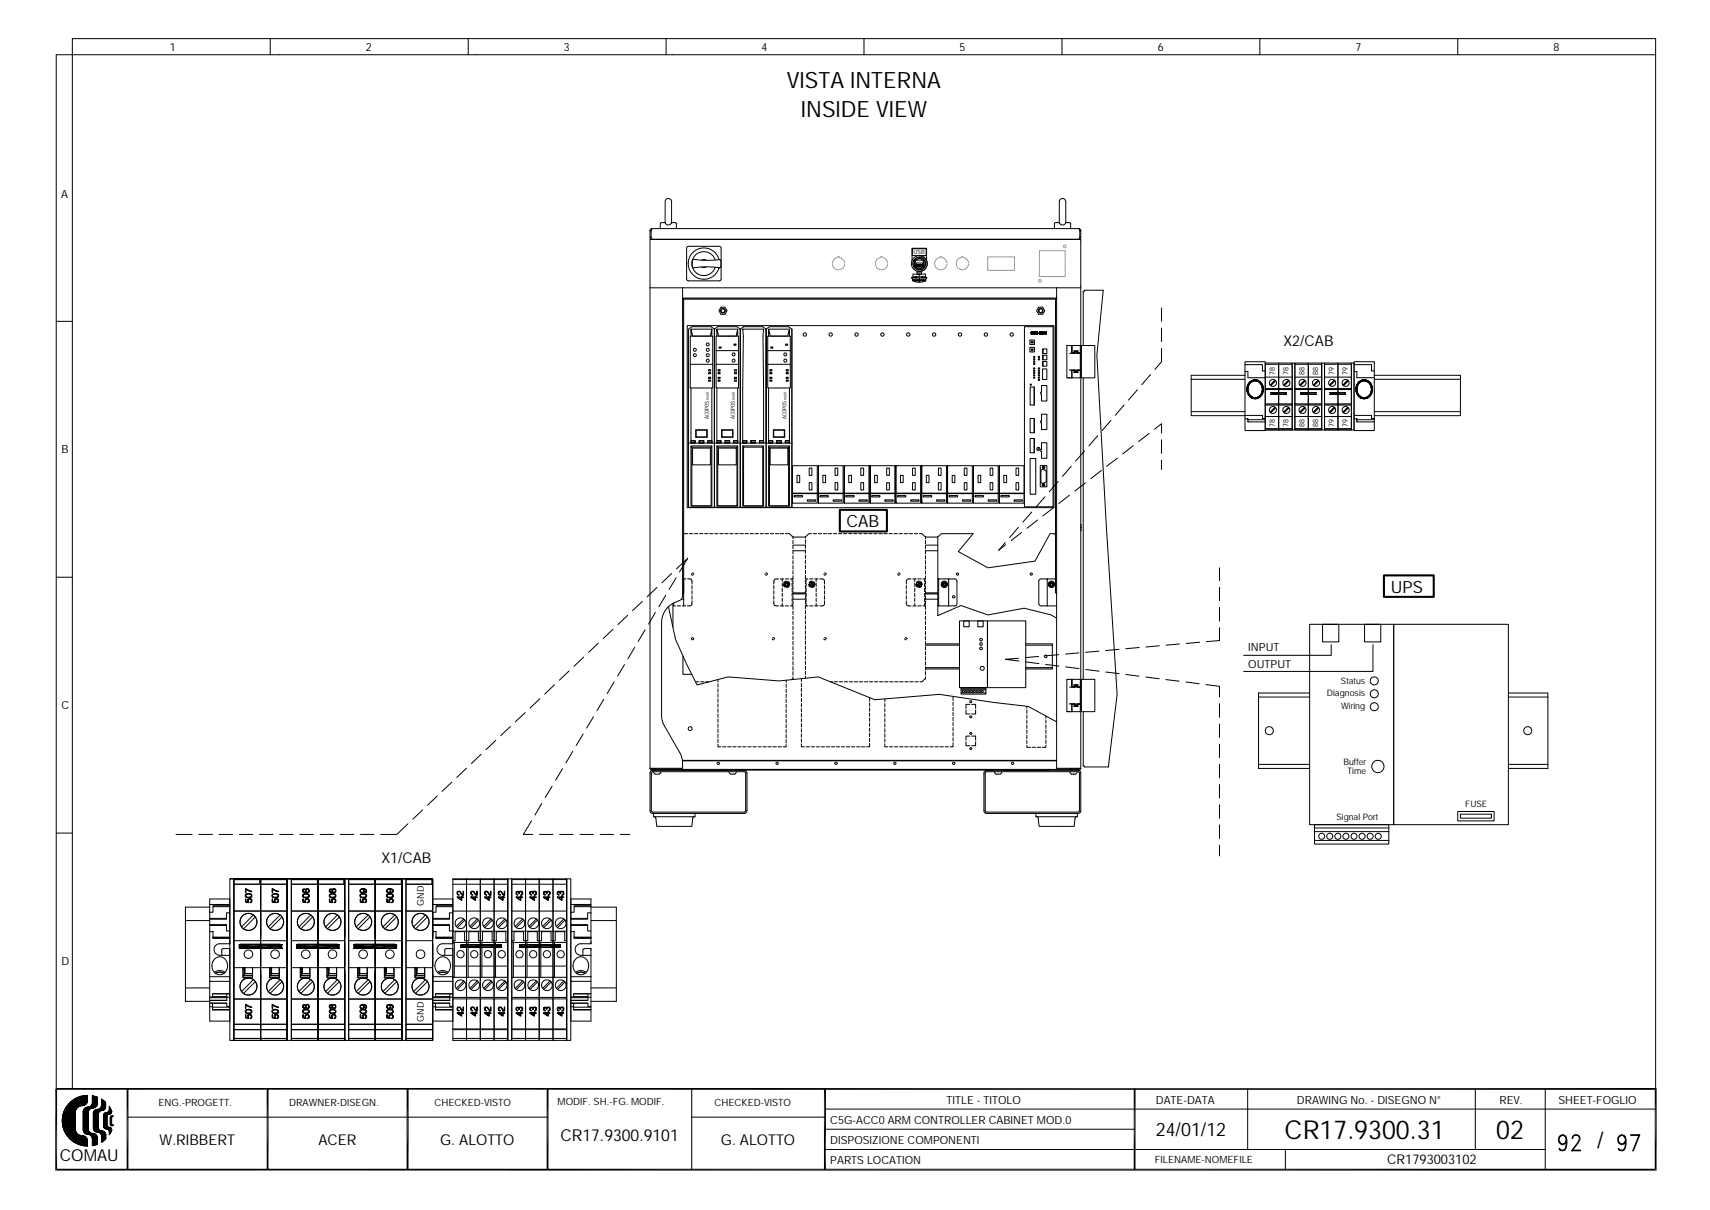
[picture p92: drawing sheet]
<svg xmlns="http://www.w3.org/2000/svg" width="297mm" height="210mm" viewBox="0 0 297 210" stroke-linecap="round" stroke-linejoin="round" font-family="sans-serif">
<defs><g id="words">
<g font-size="4.5">
<text x="222.9" y="197.5">CR17.9300.31</text>
<text x="259.6" y="197.5">02</text>
</g>
<g font-size="3.9">
<text x="136.5" y="15.3">VISTA INTERNA</text>
<text x="139" y="20.2">INSIDE VIEW</text>
<text x="277.1" y="199.2">/</text>
</g>
<text font-size="3.2" x="200.5" y="197.1">24/01/12</text>
<g font-size="2.9">
<text x="146.9" y="91.4">CAB</text>
<text x="241.3" y="102.8">UPS</text>
<text x="10.4" y="201.5">COMAU</text>
<text x="97.2" y="198">CR17.9300.9101</text>
</g>
<g font-size="2.6">
<text x="222.7" y="59.9">X2/CAB</text>
<text x="66.2" y="149.6">X1/CAB</text>
<text x="27.7" y="198.7">W.RIBBERT</text>
<text x="55.2" y="198.7">ACER</text>
<text x="76.4" y="198.7">G. ALOTTO</text>
<text x="125.1" y="198.7">G. ALOTTO</text>
</g>
<text font-size="2.3" x="240.7" y="202">CR1793003102</text>
<g font-size="1.9">
<text x="29.4" y="8.8">1</text>
<text x="63.5" y="8.8">2</text>
<text x="97.8" y="8.8">3</text>
<text x="132.1" y="8.8">4</text>
<text x="166.5" y="8.8">5</text>
<text x="200.9" y="8.8">6</text>
<text x="235.2" y="8.8">7</text>
<text x="269.5" y="8.8">8</text>
<text x="10.6" y="34.3">A</text>
<text x="10.7" y="78.6">B</text>
<text x="216.6" y="112.9">INPUT</text>
<text x="216.6" y="115.9">OUTPUT</text>
<text x="10.6" y="123">C</text>
<text x="10.7" y="167.4">D</text>
<text x="164.2" y="191.5">TITLE - TITOLO</text>
<text x="200.6" y="191.5">DATE-DATA</text>
<text x="225" y="191.5">DRAWING No. - DISEGNO N°</text>
<text x="260.2" y="191.5">REV.</text>
<text x="270.4" y="191.5">SHEET-FOGLIO</text>
<text x="144.1" y="195">C5G-ACC0 ARM CONTROLLER CABINET MOD.0</text>
<text x="144.1" y="198.5">DISPOSIZIONE COMPONENTI</text>
<text x="144.1" y="202">PARTS LOCATION</text>
</g>
<g font-size="1.7">
<text x="27.5" y="191.9">ENG.-PROGETT.</text>
<text x="50.2" y="191.9">DRAWNER-DISEGN.</text>
<text x="75.4" y="191.9">CHECKED-VISTO</text>
<text x="96.7" y="191.7">MODIF. SH.-FG. MODIF.</text>
<text x="124" y="191.9">CHECKED-VISTO</text>
<text x="200.4" y="201.7">FILENAME-NOMEFILE</text>
</g>
<g font-size="1.6">
<text x="73.5" y="157.1" transform="rotate(-90 73.5 157.1)">GND</text>
<text x="73.5" y="177.2" transform="rotate(-90 73.5 177.2)">GND</text>
</g>
<g font-size="1.5">
<text x="232.7" y="118.7">Status</text>
<text x="230.2" y="120.8">Diagnosis</text>
<text x="232.7" y="123">Wiring</text>
<text x="233.1" y="132.7">Buffer</text>
<text x="233.8" y="134.3">Time</text>
<text x="231.9" y="142.3">Signal Port</text>
<text x="254.2" y="139.9">FUSE</text>
</g>
<g font-size="1.3">
<text x="221.2" y="65" transform="rotate(-90 221.2 65)">78</text>
<text x="223.5" y="65" transform="rotate(-90 223.5 65)">78</text>
<text x="226.4" y="65" transform="rotate(-90 226.4 65)">88</text>
<text x="228.7" y="65" transform="rotate(-90 228.7 65)">88</text>
<text x="231.5" y="65" transform="rotate(-90 231.5 65)">79</text>
<text x="233.8" y="65" transform="rotate(-90 233.8 65)">79</text>
<text x="221.2" y="74" transform="rotate(-90 221.2 74)">78</text>
<text x="223.5" y="74" transform="rotate(-90 223.5 74)">78</text>
<text x="226.4" y="74" transform="rotate(-90 226.4 74)">88</text>
<text x="228.7" y="74" transform="rotate(-90 228.7 74)">88</text>
<text x="231.5" y="74" transform="rotate(-90 231.5 74)">79</text>
<text x="233.8" y="74" transform="rotate(-90 233.8 74)">79</text>
</g>
<g font-size="1">
<text x="158.5" y="44.1">USB</text>
<text x="123" y="72.8" transform="rotate(-90 123 72.8)">ACOPOS</text>
<text x="127.5" y="72.8" transform="rotate(-90 127.5 72.8)">ACOPOS</text>
<text x="136.4" y="72.8" transform="rotate(-90 136.4 72.8)">ACOPOS</text>
</g>
<g font-size=".7">
<text x="123" y="69.4" transform="rotate(-90 123 69.4)">multi</text>
<text x="127.5" y="69.4" transform="rotate(-90 127.5 69.4)">multi</text>
<text x="136.4" y="69.4" transform="rotate(-90 136.4 69.4)">multi</text>
</g>
</g></defs>
<g fill="none" stroke="#000" stroke-width=".17">
<path d="M46.9 6.7v2.8M81.2 6.7v2.8M115.6 6.7v2.8M149.9 6.7v2.8M184.3 6.7v2.8M218.6 6.7v2.8M252.9 6.7v2.8M287.3 9.5h-277.5v179.4M113.2 39.7l-.3 .1-.1 .2M113.2 39.7l-.2 .3M113.2 39.7h74M114.6 39.7v-1.1h.8a.59 .59 0 0 0 .6 .4 .59 .59 0 0 0 .5-.4h.8v1.1"/>
<path d="M115.4 38.6v-3.6a.56 .56 0 0 1 .6-.6 .56 .56 0 0 1 .5 .6v3.6M115.4 38.6h.1M116.5 38.6h.1M183.8 38.6l-.8 .1-.1 1M183.8 38.6a.59 .59 0 0 0 .6 .4 .59 .59 0 0 0 .5-.4M183.8 38.6v-3.6a.56 .56 0 0 1 .6-.6 .56 .56 0 0 1 .5 .6v3.6M184.9 38.6h.8l.1 .2v.9M9.8 55.7h2.8M112.8 40v1.1h.2M112.8 40h.2v1.1l.2 .4-.3-.1-.1-.3M112.8 49.9h74.7M118.4 49.9v52.9h.2h-.2v.2"/>
<path d="M118.4 51.7h64.9M118.4 51.9h64.9M118.6 51.9v53.2M119.2 56.5h63.7v31.6h-63.7zM119.3 42.8l5.5-.1 .3 .2v5.5l-.1 .3h-5.6l-.2-.1-.1-5.6zM119.5 57.1l.5-.4h3.4l.6 .4v30.9h-4.5zM119.8 58.3h3.9v9h-3.9zM119.9 58.3v-1.2l.3 1.2M119.9 57.1h3.6M120.3 58.3h2.8M121.7 45.1a.69 .69 0 0 1 .9 .1M122.6 46.3a.69 .69 0 0 1-.9 0"/>
<path d="M123.2 58.3l.3-1.2v1.2M124 57.1l.5-.4h3.4l.5 .4M124.1 45.1a2.08 2.08 0 0 0-3.2-1.1 2.08 2.08 0 0 0 0 3.4 2.08 2.08 0 0 0 3.2-1.1M124.2 58.3h3.9v9h-3.9zM124.4 58.3v-1.2l.3 1.2M124.4 57.1h3.6M124.8 45a2.72 2.72 0 0 0-4.2-1.5 2.72 2.72 0 0 0 0 4.5 2.72 2.72 0 0 0 4.2-1.6M124.8 58.3h2.8M124.8 45a17.1 17.1 0 0 1-4.4 0l-.3 .1v.4v.8l.3 .2a14.9 14.9 0 0 1 4.4 0M124.8 45l.3 .2v.5v.6l-.3 .2M124.8 46.5h.1M124.8 45h.1"/>
<path d="M125.1 53.3h.7l.3 .6-.3 .6h-.7l-.4-.6zM127.3 59.7h.4v.2h-.4zM127.7 58.3l.3-1.2v1.2M128.4 57.1v30.9M128.4 57.1l.6-.4h3.3l.6 .4M132.9 57.1l.6-.4h3.3l.6 .4v30.9h-9M132.9 57.1v30.9M133.2 58.3h3.9v9h-3.9zM133.3 58.3v-1.2l.3 1.2M133.3 57.1h3.7M133.8 58.3h2.7M136.3 59.7h.4v.2h-.4z"/>
<path d="M136.7 58.3l.3-1.2v1.2M137.4 57.1v19.8zM158.2 48.2l.2 .3M158.2 48.2h.7M158.2 45.2v-2.1h2.6v2.1M158.3 43.2h2.4v1.1h-2.4zM158.4 48.7h.1M158.4 48.7h2.2M158.4 48.5v.2M158.4 48v-.4h2.1v.4M158.4 48.7a2.52 2.52 0 0 0 2.1 0M158.4 48.7h2.1"/>
<path d="M158.4 48v.1M158.4 48h.6M158.7 45.3h.1l-.1 .7 .2 .1 1.3-.1v-.7h.1v.9h-1.6zM158.7 45.1h.4v-.2l.3-.1 .5 .1v.2h.3M158.7 45.1v.2M158.8 46.2l-.1 .1h1.5M158.8 46.3h.1M158.8 45.5v.5M158.8 45.1h-.1M158.8 45.1l1.4 .1M158.8 45.1v.1M158.9 48.2h.1"/>
<path d="M158.9 48.1h-.7v.1M158.9 48.1h.1M158.9 45.6h1.2v.5h-1.2zM159 48.1h-.1v.1M159 48.1h.1M159 48.1v.1M159 45.9h1l-1 .1M159 46.1v-.2h1v.2M159 48v.2h1v-.2M159.1 47v.6M159.1 47.2h.8M159.1 46.3v.2l.3 .1 .5-.1v-.2h.3"/>
<path d="M159.5 48.5v.2zM159.5 44.4a1.38 1.38 0 0 1 1.4 1.3 1.38 1.38 0 0 1-1.4 1.4M159.5 48.2v.3h-1.1M159.5 48.5h1.1M159.5 47.6v.4M159.5 48.7v.3M159.9 47v.6M160 48.2h.1M160 46.1h.1M160 48l-1 .1M160 48v.1M160 48.1h.1"/>
<path d="M160 48.1v.1M160 48h.5M160.1 48.1v.1M160.1 48.1h.7v.1M160.1 48.2h.7M160.2 45.5v.5M160.2 46.2v.1M160.2 45.1h.1M160.2 45.1v.2M160.5 48v.1M160.6 48.7h-.1M160.8 48.2l-.2 .5"/>
<path d="M177.7 56.7h5v31.2h-5zM178.7 59h.8v.8h-.8zM178.9 59.4l.3-.1zM179 59.3h.2v.2h-.2zM180.2 53.3h.7l.4 .6-.4 .6h-.7l-.3-.6zM183.1 51.9v50.9h.2v30.5h3.9M183.3 50.1v1.4zM183.3 51.5v.4M183.3 49.9v.2M183.3 51.9v50.9M185.9 59.9v1.4M186 59.9v1.2l.4 .1"/>
<path d="M187.3 40l-.1-.3 .2 .1 .1 .2M187.3 40h.2v1.1M187.3 40v1.1l-.1 .4 .2-.1 .1-.3M187.3 41.1h.2M187.6 59.9h2.3v5.6h-2.3zM187.9 59.9v-9.4h.2v-.2h3.3l-1.1 11.3 1.7 29.9 1.8 29-1.5 12.5h-4.2v-.1h-.2v-9.4M201.5 53.4v2.3M201.5 56.9v2.4M119.5 76.9h17.9M119.8 63.2h3.9M119.9 77.4h3.6v10.4h-3.6zM119.9 76.5h.7v.3h-.7z"/>
<path d="M119.9 67.3v9.6h.7v-.5h-.7M119.9 77.4l.1 .2M120 77.6h3.4v10.2h-3.4zM120.2 77.7h3.1v2.9h-3.1zM120.7 74.6h2v1.3h-2zM120.8 74.6h1.8v1.2h-1.8zM121.3 76.5h.8v.3h-.8zM121.3 76.9v-.5h.8v.5M122.8 76.5h.7v.3h-.7zM122.9 64.6h.4v.2h-.4zM122.9 65.9h.4v.2h-.4zM122.9 65.4h.4v.3h-.4z"/>
<path d="M122.9 64.1h.4v.3h-.4zM123.5 76.4h-.7v.5M123.5 67.3v9.6M123.5 77.4l-.1 .2M124 76.9v11.1zM124.2 63.2h3.9M124.2 60.8h3.9M124.4 77.4h3.6v10.4h-3.6zM124.4 76.5h.7v.3h-.7zM124.4 67.3v9.6h.7v-.5h-.7M124.4 77.4l.1 .2M124.5 77.6h3.4v10.2h-3.4z"/>
<path d="M124.6 64.6h.3v.2h-.3zM124.6 65.9h.3v.2h-.3zM124.6 65.4h.3v.3h-.3zM124.6 64.1h.3v.3h-.3zM124.7 77.7h3v2.9h-3zM124.8 60.2h.3v.2h-.3zM125.2 74.6h2v1.3h-2zM125.3 74.6h1.8v1.2h-1.8zM125.8 76.5h.8v.3h-.8zM125.8 76.4h.8v.5h-.8zM127.3 76.5h.7v.3h-.7zM127.4 64.6h.4v.2h-.4z"/>
<path d="M127.4 65.9h.4v.2h-.4zM127.4 65.4h.4v.3h-.4zM127.4 64.1h.4v.3h-.4zM128 76.4h-.7v.5M128 67.3v9.6M128 77.4l-.1 .2M128.9 77.4h3.6v10.4h-3.6zM128.9 76.5h.7v.3h-.7zM128.9 76.9l.1-18.6-.1-1.2h3.6l-.1 1.2 .1 18.6M128.9 76.4h.7v.5M128.9 77.4l.1 .2M129 77.6h3.3v10.2h-3.3z"/>
<path d="M130.3 76.5h.8v.3h-.8zM130.3 76.4h.8v.5h-.8zM131.8 76.5h.7v.3h-.7zM132.5 76.4h-.7v.5M132.5 77.4l-.2 .2M133.2 63.2h3.9M133.2 60.8h3.9M133.3 77.4h3.7v10.4h-3.7zM133.3 76.5h.8v.3h-.8zM133.3 67.3v9.6h.8v-.5h-.8M133.3 77.4l.2 .2M133.5 77.6h3.3v10.2h-3.3z"/>
<path d="M133.6 64.6h.3v.2h-.3zM133.6 65.9h.3v.2h-.3zM133.6 65.4h.3v.3h-.3zM133.6 64.1h.3v.3h-.3zM133.6 77.7h3.1v2.9h-3.1zM133.7 60.2h.4v.2h-.4zM134.2 74.6h1.9v1.3h-1.9zM134.2 74.6h1.9v1.2h-1.9zM134.7 76.5h.9v.3h-.9zM134.7 76.9v-.5h.9v.5M136.2 76.5h.8v.3h-.8zM136.4 64.6h.4v.2h-.4z"/>
<path d="M136.4 65.9h.4v.2h-.4zM136.4 65.4h.4v.3h-.4zM136.4 64.1h.4v.3h-.4zM137 76.4h-.8v.5M137 67.3v9.6M137 77.4l-.2 .2M137.4 76.9v11.1zM178.7 60.3h.8v.8h-.8zM178.7 67.1h.8v3.2h-.8zM178.7 72.6h.8v2.5h-.8zM178.7 76.1h.8v2.4h-.8zM178.7 79.5h1v6.2h-1z"/>
<path d="M178.9 60.7l.3-.1zM179 60.6h.2v.2h-.2zM179.3 62.6h.2v.2h-.2zM179.3 64.2h.2v.2h-.2zM179.4 67.1v3.2M179.4 72.6v2.5M179.4 76.1v2.4M180.2 64.2h.1v.2h-.1zM180.2 65.8h.1v.2h-.1zM180.3 77.7l-.3 .4M180.7 66.9h.9v2.7h-.9v-1.2h-.1v-.4h.1zM180.7 71.9h.9v2.6h-.9v-1.1h-.1v-.4h.1z"/>
<path d="M180.7 76.8h.9v2.7h-.9v-1.2h-.1v-.3h.1zM180.9 60.5h.7v.8h-.7zM180.9 61.6h.7v.8h-.7zM180.9 62.7h.7v.8h-.7zM180.9 64h.7v1.8h-.7zM181 60.5v.8M181 61.6v.8M181 62.7v.8M185.6 61.3h1.8M185.6 64.2h1.8M185.9 64.2v1.3M186.2 61.2v.1"/>
<path d="M186.2 64.2h.1M186.3 64.2l-.3 .1v1.2M186.3 64.2l.1 .1M186.3 61.2v.1M186.3 64.2h.1M186.4 64.3h.1M186.4 61.2h.1M186.4 60.9v.3M186.4 60.9h-.1h.7M186.4 61.2h-.1M186.4 61.1v.1M186.4 64.5h.6"/>
<path d="M186.4 61h.6M186.4 61.1h.6M186.4 64.4h.6M187 61.2h.1M187 60.9v.3M187 64.2v.4h-.7l.1-.3M187 61.2l.4-.1v-1.2h-2.3v5.6h2.3v-1.2l-.4-.1M187 61.2v.1M187.2 61.2v.1M187.2 64.2h.1M187.4 61.3v3M187.4 61.2v.1"/>
<path d="M187.9 65.5v52.3M188.2 78.2l-1.6 1.8M190.5 75.6l-1.6 1.7M192.7 72.9l-1.5 1.8M193.9 79.5l-1.9 1.4M195 70.3l-1.5 1.7M196.6 77.3l-1.8 1.5M197.3 67.6l-1.5 1.8M199.4 75.2l-1.9 1.4M199.6 65l-1.5 1.7M200.3 74.5l1.2-1v1.6M201.5 60.4v2.4l-1.1 1.3"/>
<path d="M201.5 76.3v2.3M201.5 79.8v1.6M206.7 71.4h9.3M206.7 65.8h9.3M216 62.8h3.5v11.9h-3.5zM216 63.3h3v1h.5M216 65.1h-9.3v7h9.3M216 64.4h.5v1.1h3M216 72.7h.5v.5h3M216 72.1h3v.5h.5M216.3 67.5v.4zM216.3 67.2v.3z"/>
<path d="M216.3 67.9l.2 .3zM216.5 66.8l-.2 .4zM216.5 68.2l.1 .4zM216.5 67.5l.1 .6M216.5 72.8h3M216.5 67.5v.3M216.5 67.2v.6M216.5 67.8l.3 .6M216.5 67.2v.3M216.5 67.8l.1 .3M216.6 66.5l-.1 .3zM216.6 68.6l.3 .2z"/>
<path d="M216.6 66.9l-.1 .6M216.6 68.1l.4 .6M216.6 66.9l-.1 .3M216.6 68.1l.2 .3M216.8 66.6l-.3 .6M216.8 68.4l.4 .5M216.8 66.6l-.2 .3M216.8 68.4l.2 .3M216.9 66.2l.2-.2zM216.9 66.2l-.3 .3zM216.9 68.8l.2 .2zM216.9 66.2a1.51 1.51 0 0 1 1.9 .1 1.51 1.51 0 0 1 .3 1.9 1.42 1.42 0 0 1-1.7 .9 1.42 1.42 0 0 1-1.1-1.6 1.73 1.73 0 0 1 .6-1.3z"/>
<path d="M217 66.4l-.4 .5M217 68.7l.5 .3M217 66.4l-.2 .2M217 68.7l.2 .2M217.1 66l.4-.1zM217.1 69l.4 .1zM217.2 66.2l-.4 .4M217.2 68.9l.6 .1M217.2 66.2l-.2 .2M217.2 68.9l.3 .1M217.5 65.9h.3zM217.5 69.1l.3 .1z"/>
<path d="M217.5 66.1h.5M217.5 66.1l-.5 .3M217.5 69h.5M217.5 66.1l-.3 .1M217.5 69h.3M217.8 65.9h.3zM217.8 69.2l.3-.1zM217.8 66.1l.5 .1M217.8 66.1l-.6 .1M217.8 66.1h.2M217.8 66.1h-.3M218 66.1l.5 .3"/>
<path d="M218 69h-.2M218 66.1l.3 .1M218.1 69.1l.3-.1zM218.1 65.9l.3 .1zM218.3 66.2l.5 .4M218.3 68.9l-.3 .1M218.3 66.2l.2 .2M218.4 69l.3-.2zM218.4 66l.3 .2zM218.5 68.7l-.5 .3M218.5 66.4l.4 .5M218.5 68.7l-.2 .2"/>
<path d="M218.5 66.4l.3 .2M218.7 66.2l.2 .3zM218.8 68.4l-.5 .5M218.8 66.6l.2 .6M218.8 68.4l-.3 .3M218.8 66.6l.1 .3M218.9 68.6l-.2 .2zM218.9 66.5l.2 .3zM218.9 68.1l-.4 .6M218.9 66.9l.1 .6M218.9 68.1l-.1 .3M218.9 66.9l.1 .3"/>
<path d="M219 67.8l-.2 .6M219 67.2v.6M219 67.8l-.1 .3M219 67.2v.3M219 67.5l-.1 .6M219 67.5v.3M219.1 68.2l-.2 .4zM219.1 66.8l.1 .4zM219.2 67.9l-.1 .3zM219.2 67.2v.3zM219.2 67.5v.4zM219.5 63h2.3v11.6h-2.3z"/>
<path d="M219.5 63.2h4.7M219.5 70.1h4.7M219.5 72.3h4.7M219.5 74.4h4.7M219.5 74.6h4.7M219.5 67.4h4.7M219.5 70.3h4.7M219.5 67.6h4.7M219.5 65.4h4.7M220.5 68h2.8M220.5 68.4h2.8M221.2 65.9l-.8 .9"/>
<path d="M221.2 70.6l-.8 .9M221.3 66.1l-.8 .8M221.3 70.8l-.8 .8M221.8 63h2.4v11.6h-2.4zM223.6 65.9l-.9 .9M223.6 70.6l-.9 .9M223.7 66.1l-.9 .8M223.7 70.8l-.9 .8M224.2 63h.5v11.6h-.5zM224.7 63h2.3v11.6h-2.3zM224.7 63.2h4.6M224.7 70.1h4.6"/>
<path d="M224.7 72.3h4.6M224.7 74.4h4.6M224.7 74.6h4.6M224.7 67.4h4.6M224.7 70.3h4.6M224.7 67.6h4.6M224.7 65.4h4.6M225.6 68h2.8M225.6 68.4h2.8M226.4 65.9l-.9 .9M226.4 70.6l-.9 .9M226.5 66.1l-.9 .8"/>
<path d="M226.5 70.8l-.9 .8M227 63h2.3v11.6h-2.3zM228.7 65.9l-.9 .9M228.7 70.6l-.9 .9M228.8 66.1l-.8 .8M228.8 70.8l-.8 .8M229.3 63h.5v11.6h-.5zM229.8 63h2.3v11.6h-2.3zM229.8 63.2h4.7M229.8 70.1h4.7M229.8 72.3h4.7M229.8 74.4h4.7"/>
<path d="M229.8 74.6h4.7M229.8 67.4h4.7M229.8 70.3h4.7M229.8 67.6h4.7M229.8 65.4h4.7M230.7 68h2.8M230.7 68.4h2.8M231.5 65.9l-.9 .9M231.5 70.6l-.9 .9M231.6 66.1l-.8 .8M231.6 70.8l-.8 .8M232.1 63h2.4v11.6h-2.4z"/>
<path d="M233.8 65.9l-.8 .9M233.8 70.6l-.8 .9M234 66.1l-.9 .8M234 70.8l-.9 .8M234.5 63h.4v11.6h-.4zM234.9 62.8h3.5v11.9h-3.5zM234.9 63.3h3.1v1h.4M234.9 64.4h.5v1.1h3M234.9 72.7h.5v.5h3M234.9 72.1h3.1v.5h.4M234.9 71.7h.1M235.2 67.5l.1 .4z"/>
<path d="M235.3 67.2l-.1 .3zM235.3 67.9l.1 .3zM235.4 66.8l-.1 .4zM235.4 68.2l.1 .4zM235.4 72.8h3M235.4 67.5l.1 .6M235.4 67.5l.1 .3M235.5 67.2v.6M235.5 67.8l.2 .6M235.5 67.2l-.1 .3M235.5 67.8v.3M235.5 66.5l-.1 .3z"/>
<path d="M235.5 68.6l.3 .2zM235.5 66.9l-.1 .6M235.5 68.1l.4 .6M235.5 66.9v.3M235.5 68.1l.2 .3M235.7 66.6l-.2 .6M235.7 68.4l.5 .5M235.7 66.6l-.2 .3M235.7 68.4l.2 .3M235.8 66.2l.3-.2zM235.8 66.2l-.3 .3zM235.8 68.8l.3 .2z"/>
<path d="M235.8 66.2a1.52 1.52 0 0 1 1.9 .1 1.52 1.52 0 0 1 .3 1.9 1.42 1.42 0 0 1-1.7 .9 1.42 1.42 0 0 1-1.1-1.6 1.82 1.82 0 0 1 .6-1.3zM235.9 66.4l-.4 .5M235.9 68.7l.5 .3M235.9 66.4l-.2 .2M235.9 68.7l.3 .2M236.1 66l.3-.1zM236.1 69l.3 .1zM236.2 66.2l-.5 .4M236.2 68.9l.5 .1M236.2 66.2l-.3 .2M236.2 68.9l.2 .1M236.4 65.9h.3z"/>
<path d="M236.4 69.1l.3 .1zM236.4 66.1h.5M236.4 66.1l-.5 .3M236.4 69h.5M236.4 66.1l-.2 .1M236.4 69h.3M236.7 65.9h.3zM236.7 69.2l.3-.1zM236.7 66.1l.5 .1M236.7 66.1l-.5 .1M236.7 66.1h.2M236.7 66.1h-.3"/>
<path d="M236.9 66.1l.6 .3M236.9 69h-.2M236.9 66.1l.3 .1M237 69.1l.3-.1zM237 65.9l.3 .1zM237.2 66.2l.5 .4M237.2 68.9l-.3 .1M237.2 66.2l.3 .2M237.3 69l.3-.2zM237.3 66l.3 .2zM237.5 68.7l-.6 .3M237.5 66.4l.3 .5"/>
<path d="M237.5 68.7l-.3 .2M237.5 66.4l.2 .2M237.6 66.2l.2 .3zM237.7 68.4l-.5 .5M237.7 66.6l.2 .6M237.7 68.4l-.2 .3M237.7 66.6l.1 .3M237.8 68.6l-.2 .2zM237.8 66.5l.2 .3zM237.8 68.1l-.3 .6M237.8 66.9l.2 .6M237.8 68.1l-.1 .3"/>
<path d="M237.8 66.9l.1 .3M237.9 67.8l-.2 .6M237.9 67.2v.6M237.9 67.8l-.1 .3M237.9 67.2l.1 .3M238 67.5l-.2 .6M238 67.5l-.1 .3M238 68.2l-.2 .4zM238 66.8l.1 .4zM238.1 67.9l-.1 .3zM238.1 67.2v.3zM238.1 67.5v.4z"/>
<path d="M238.4 65.1h15v7h-15M238.4 71.4h15M238.4 65.8h15M116.5 99.5l-1.7 1.6M117.4 98.7l1.9-1.8-1.4 2.3M118.6 92.6h.7M119.6 92.6h.6M120 99.6l.1 .2h.1M120.1 99.4h.1l.2 .2M120.4 99.6h.1M120.5 92.6h.6M121.4 92.6h.6"/>
<path d="M122.3 92.6h.5M123.1 92.6h.6M124 88h4.4M124 92.6h.6M124.9 92.6h.6M125.8 92.6h.5M126.6 92.6h.6M127.5 92.6h.6M128.4 92.6h.6M129.3 92.6h.5M130.1 92.6h.6M131 92.6h.6"/>
<path d="M131.9 92.6h.6M132.8 99.6l.1 .2h.2M132.8 92.6h.5M132.9 99.4h.2l.1 .2M133.2 99.6h.1M133.6 92.6h.6M134.5 92.6h.6M135.4 92.6h.6M136.3 92.6h.7l.4 .4h.2v.5M137.5 80.8h4.3v6.5h-4.3v-6.5v6.5M137.5 85.6h4.3M137.5 85.5h4.3"/>
<path d="M137.6 94.6h2.1v.5M137.6 95.5h2.1M137.6 93.2h2.1M137.6 93.8v.5M137.6 94.6v.6M137.6 95.5v.6M137.6 96.4v.6M137.6 97.3v.5M137.6 98.1v.6M137.6 99v.6M137.6 99.9v.6M137.8 86h1.4v.2h-1.4z"/>
<path d="M138.3 82.5h.4v1.2h-.4zM139.7 93.7v.5M139.7 95.4v.6M139.7 96.3v.6M139.7 97.2v.6M139.7 98.1v.5M139.7 98.9v.6M139.7 99.8v.6M140.1 86.7h1.4v.2h-1.4zM140.4 81.2h.5v1.3h-.5zM140.4 83.7h.5v1.3h-.5zM140.8 92.6h-.5l-.6 .4v.4"/>
<path d="M141.1 92.6h.6M142 92.6h.6M142 80.8h4.3v6.5h-4.3v-6.5v6.5M142 85.6h4.3M142 85.5h4.3M142.3 86h1.4v.2h-1.4zM142.8 82.5h.4v1.2h-.4zM142.9 92.6h.5M142.9 99.6l.1 .2h.2M143 99.4h.2l.1 .2M143.3 99.6h.1M143.7 92.6h.6"/>
<path d="M144.5 86.7h1.5v.2h-1.5zM144.6 92.6h.6M144.9 81.2h.5v1.3h-.5zM144.9 83.7h.5v1.3h-.5zM145.5 92.6h.6M146.3 92.6h.6M146.5 80.8h4.3v6.5h-4.3v-6.5v6.5M146.5 85.6h4.3M146.5 85.5h4.3M146.7 86h1.5v.2h-1.5zM147.2 92.6h.6M147.3 82.5h.4v1.2h-.4z"/>
<path d="M148.1 92.6h.6M149 92.6h.6M149 86.7h1.5v.2h-1.5zM149.4 81.2h.4v1.3h-.4zM149.4 83.7h.4v1.3h-.4zM149.9 92.6h.6M150.7 92.6h.6M151 80.8h4.3v6.5h-4.3v-6.5v6.5M151 85.6h4.3M151 85.5h4.3M151.2 86h1.5v.2h-1.5zM151.6 92.6h.6"/>
<path d="M151.7 82.5h.5v1.2h-.5zM152.5 92.6h.6M153.4 92.6h.5M153.5 86.7h1.5v.2h-1.5zM153.8 81.2h.5v1.3h-.5zM153.8 83.7h.5v1.3h-.5zM154.2 92.6h.6M155.1 92.6h.6M155.4 80.8h4.3v6.5h-4.3v-6.5v6.5M155.4 85.6h4.3M155.4 85.5h4.3M155.7 86h1.5v.2h-1.5z"/>
<path d="M155.7 99.6l.2 .2h.1M155.9 99.4h.1l.1 .2M156 92.6h.6M156.1 99.6h.1M156.2 82.5h.5v1.2h-.5zM156.9 92.6h.6M157.7 92.6h.6M158 86.7h1.4v.2h-1.4zM158.3 81.2h.5v1.3h-.5zM158.3 83.7h.5v1.3h-.5zM158.6 92.6h.6M159.5 92.6h.5l.4 .4h.2v.5"/>
<path d="M159.9 80.8h4.3v6.5h-4.3v-6.5v6.5M159.9 85.6h4.3M159.9 85.5h4.3M160.2 86h1.4v.2h-1.4zM160.6 94.6h2.1M160.6 95.5h2.1M160.6 93.2h2.1M160.6 93.8v.5M160.6 94.6v.6M160.6 95.5v.6M160.6 96.4v.6M160.6 97.3v.5"/>
<path d="M160.6 98.1v.6M160.6 99v.6M160.6 99.9v.6M160.7 82.5h.5v1.2h-.5zM162.5 86.7h1.4v.2h-1.4zM162.8 81.2h.5v1.3h-.5zM162.8 83.7h.5v1.3h-.5zM164.4 80.8h4.3v6.5h-4.3v-6.5v6.5M164.4 85.6h4.3M164.4 85.5h4.3M164.7 86h1.4v.2h-1.4zM165.2 82.5h.5v1.2h-.5z"/>
<path d="M167 86.7h1.4v.2h-1.4zM167.3 81.2h.5v1.3h-.5zM167.3 83.7h.5v1.3h-.5zM168.9 80.8h4.3v6.5h-4.3zM168.9 85.6h4.3M168.9 85.5h4.3M168.9 80.8v6.5M169.2 86h1.4v.2h-1.4zM169.7 82.5h.5v1.2h-.5zM171.4 86.7h1.5v.2h-1.5zM171.8 81.2h.5v1.3h-.5zM171.8 83.7h.5v1.3h-.5z"/>
<path d="M173.4 80.8h4.3v6.5h-4.3v-6.5v6.5M173.4 85.6h4.3M173.4 85.5h4.3M173.7 86h1.4v.2h-1.4zM174.2 82.5h.4v1.2h-.4zM174.4 94.1l-1.1 1.4 1.2-1M175.9 86.7h1.5v.2h-1.5zM176.3 81.2h.4v1.3h-.4zM176.3 83.7h.4v1.3h-.4zM176.7 91.5l-1.5 1.8M177.2 92.4l-1.8 1.4M179 88.8l-1.5 1.8"/>
<path d="M180 90.2l-1.8 1.4M180.5 80.8h1.1v3.6h-1.1zM180.6 81.6l.3-.2 .5 .2 .1 .2v1.8l-.6 .2h-.2l-.1-.2zM180.8 81l.3-.1 .2 .1v.2l-.2 .2-.3-.2zM180.8 84l.3-.1 .2 .1v.2l-.2 .2-.3-.2zM181 81h.2v.2h-.2zM181 84h.2v.2h-.2zM181.3 86.2l-1.5 1.7M182.8 88.1l-1.9 1.4M183.1 92.8l-.2-.2h-.7l-2.6 4.7-8.2 1.2-5.1-2.8 2.5-3.1h-5.5l-.4 .4h-.2v13.8l4-1.8 4.7 1.7 6.3-1.2 4.7 1.2 .9 .5M183.6 83.5l-1.5 1.8M185.5 85.9l-1.8 1.4"/>
<path d="M185.9 80.9l-1.6 1.7M187.5 90.9l.1 .6M187.5 91.5h.1M187.6 91.5l-.1 .6M188.3 83.8l-1.8 1.4M191.1 81.6l-1.8 1.5M211.6 98.5v2.2M9.8 100.1h2.8M96.2 118.8l-1.7 1.6M98.7 116.4l-1.7 1.6M101.3 114l-1.7 1.6M103.8 111.6l-1.7 1.6"/>
<path d="M106.4 109.1l-1.7 1.7M106.6 118.3l-1.3 2M108.4 115.3l-1.3 2M108.9 106.7l-1.7 1.6M110.1 112.3l-1.2 2M111.4 104.3l-1.7 1.6M111.9 109.3l-1.2 2M113.7 106.2l-1.2 2.1M114 101.9l-1.7 1.6M115.5 103.2l-1.2 2.1M116 105.2l1.2 5.7 1.9 4.2 1.8 3.7 5.4-1.4 8.9 .7 6.8-.7 9.8 4 11.2-.9 9.3 1.3 6.1 .7 4.9 2.7M116.8 104.7v4.1"/>
<path d="M116.8 105.1h.4M116.9 104.6v.5M117.3 100.2l-1.2 2M117.5 105.1h.6M118.2 103.9h.4M118.4 105.1h.6M118.4 103a1.06 1.06 0 0 1-.5 1.2 4 4 0 0 0-3.1 3.8v16.1a3.6 3.6 0 0 0 .5 1.9l2.6 4.5a4.3 4.3 0 0 1 .5 2.8h-5.2M118.4 103h.2M118.5 113.8v3.2h1.5M118.6 100.4h.4M119.3 100.4l.7 .1 .1 .8M120.1 104.2l-.1 .8-.8 .1"/>
<path d="M120.1 101.6v.6M120.1 102.5v.6M120.1 103.3v.6M120.7 118.3h.6M121.6 118.3h.5M122.4 118.3h.6M124.6 117.9v.4M124.6 118.6v.6M124.6 119.5v.6M134 110.8l.1 .2h.2M134.1 110.6h.2l.1 .2M134.3 104.2l.1 .8 .7 .1"/>
<path d="M134.3 101.6v.6M134.3 102.5v.6M134.3 103.3v.6M134.4 110.8h.1M135.1 100.4l-.7 .1-.1 .8M135.4 100.4h.6M135.4 105.1h.6M135.7 100.4v.5M135.7 101.2v.5M135.7 102v.6M135.7 102.9v.6M135.7 103.8v.6"/>
<path d="M135.7 104.7v.4M135.9 101.4l.3 .4M136.2 101.4l.2 .2h.2M136.2 101a.42 .42 0 0 0-.1 .6 .42 .42 0 0 0 .6 .1M136.2 101l-.2 .1v.5l.5 .2 .2-.1M136.2 101l.3-.1 .2 .1M136.2 101h.5M136.2 100.4h.6M136.2 105.1h.6M136.4 101.2h.2l.1 .2-.1-.2h-.2l.3 .2M136.4 118v.4M136.4 118.7v.5"/>
<path d="M136.4 119.5v.6M136.5 100.8l-.5 .3M136.5 101.5h-.1l-.1-.1 .1 .1h.2M136.7 101l.2 .4-.2 .3M136.7 101a.41 .41 0 0 1 0 .7M136.7 100.9l.4 .5M136.9 101.6l-.4 .3M137.1 100.4h.5M137.1 105.1h.5M137.4 100.4v.5M137.4 101.2v.5M137.4 102v.6"/>
<path d="M137.4 102.9v.6M137.4 103.8v.6M137.4 104.7v.4M137.6 117.4v.4l-.2 .1M137.6 103.9h2.1M137.6 102.8h2.1M137.6 100.8v.5M137.6 101.6v.6M137.6 102.5v.6M137.6 103.4v.6M137.6 104.3v.6M137.6 105.1v.6"/>
<path d="M137.6 106v.6M137.6 106.9v.6M137.6 107.8v.5M137.6 108.6v.6M137.6 109.5v.6M137.6 110.4v.6M137.6 111.3v.6M137.6 112.2v.5M137.6 113v.6M137.6 113.9v.6M137.6 114.8v.6M137.6 115.6v.6"/>
<path d="M137.6 116.5v.6M139 117.7v.5M139 118.5v.6M139 119.4v.6M139.7 102.4v.6h-2.1M139.7 100.4h.5M139.7 105.1h.5M139.7 100.7v.6M139.7 101.6v.5M139.7 103.3v.6M139.7 104.2v.6M139.7 105.1v.5"/>
<path d="M139.7 105.9v.6M139.7 106.8v.6M139.7 107.7v.6M139.7 108.6v.5M139.7 109.4v.6M139.7 110.3v.6M139.7 111.2v.6M139.7 112.1v.5M139.7 112.9v.6M139.7 113.8v.6M139.7 114.7v.6M139.7 115.6v.6"/>
<path d="M139.7 116.5v.5M139.7 117.3v.3M139.9 100.4v.5M139.9 101.2v.5M139.9 102v.6M139.9 102.9v.6M139.9 103.8v.6M139.9 104.7v.4M140.3 101.4l.3 .4M140.4 101.4a.41 .41 0 0 0 .7 .3M140.4 101.4l.1 .1a.42 .42 0 0 0 .6 .2M140.5 100.4h.6"/>
<path d="M140.5 105.1h.6M140.6 101.4l.1 .2h.3M140.7 101l-.3 .4M140.7 101.4l.1 .1h.1M140.7 101l.2-.1 .2 .1M140.7 101h.4M140.7 101l-.3 .1v.3M140.7 101.2h.3l.1 .2-.3-.2h.1l.2 .2M140.9 100.8l-.5 .3M141.1 101l.2 .4-.2 .3M141.1 101l.2 .1v.5l-.2 .1M141.1 100.9l.3 .5"/>
<path d="M141.3 101.6l-.4 .3M141.4 100.4h.5M141.4 105.1h.5M141.6 100.4v.5M141.6 101.2v.5M141.6 102v.6M141.6 102.9v.6M141.6 103.8v.6M141.6 104.7v.4M142.2 100.4l.7 .1 .1 .8M142.9 110.8l.1 .2h.2M143 104.2l-.1 .8-.7 .1"/>
<path d="M143 110.6h.2l.1 .2M143 101.6v.6M143 102.5v.6M143 103.3v.6M143.3 110.8h.1M144.1 118.3h.3M144.7 118.3h.6M145.6 118.3h.6M146.5 118.3h.6M147.4 118.3h.5M148.2 118.3h.6M149.1 118.3h.6"/>
<path d="M150 118.3h.6M150.9 118.3h.5M151.7 118.3h.6M152.6 118.3h.6M153.5 118.3h.6M154.4 118.3h.5M155.2 118.3h.6M156.1 118.3h.6M157 110.8l.1 .2h.1M157 118.3h.6M157.1 110.6h.1l.2 .2M157.2 104.2l.2 .8 .7 .1"/>
<path d="M157.2 101.6v.6M157.2 102.5v.6M157.2 103.3v.6M157.4 110.8h.1M157.9 118.3h.6M158.1 100.4l-.7 .1-.2 .8M158.4 100.4h.6M158.4 105.1h.6M158.7 100.4v.5M158.7 101.2v.5M158.7 102v.6M158.7 102.9v.6"/>
<path d="M158.7 103.8v.6M158.7 104.7v.4M158.7 118.3h.6M158.9 101.4l.3 .4M159 101.4l.2 .3M159 101.4v.2l.2 .1M159.2 101a.42 .42 0 0 1 .6 .1 .42 .42 0 0 1-.1 .6M159.2 101.7h.5M159.2 101l-.2 .4M159.2 101l-.2 .1v.3M159.2 101l.2-.1 .5 .2v.5l-.2 .1M159.2 101.7l.2 .1 .3-.1"/>
<path d="M159.2 100.4h.6M159.2 105.1h.6M159.3 101.4l.1 .1h.2h-.3l-.1-.1 .1 .2h.3M159.3 101.2h.3l.1 .2M159.4 101.2l.3 .2M159.4 100.8l-.4 .3M159.7 100.9l.3 .5M159.9 101.6l-.5 .3M160 101.4h.1M160.1 100.4h.5M160.1 105.1h.5M160.4 100.4v.5"/>
<path d="M160.4 101.2v.5M160.4 102v.6M160.4 102.9v.6M160.4 103.8v.6M160.4 104.7v.4M160.6 117.4v.4h-.2l-.4 .5h-.4M160.6 103.9h2.1M160.6 102.8h2.1M160.6 103h2.1M160.6 100.8v.5M160.6 101.6v.6M160.6 102.5v.6"/>
<path d="M160.6 103.4v.6M160.6 104.3v.6M160.6 105.1v.6M160.6 106v.6M160.6 106.9v.6M160.6 107.8v.5M160.6 108.6v.6M160.6 109.5v.6M160.6 110.4v.6M160.6 111.3v.6M160.6 112.2v.5M160.6 113v.6"/>
<path d="M160.6 113.9v.6M160.6 114.8v.6M160.6 115.6v.6M160.6 116.5v.6M160.6 115.8h5.9M160.6 116h5.9M160.6 111.9h5.9M160.6 111.7h5.9M162.7 100.4h3l.2 .1 .1 .3v3.9l-.1 .3-.2 .1h-3M162.9 100.4v4.7M163.6 101l-.2 .4 .2 .3M163.6 101.7h.4"/>
<path d="M163.6 101l.2-.1 .2 .1M163.6 101h.4M163.6 101l-.2 .1v.5l.2 .1M163.6 101.7l.2 .1 .2-.1M164 101l.3 .4M164 101l.3 .1v.3M164.3 101.4v.2l-.3 .1M164.3 101.4l-.3 .3M164.6 100.4v4.7M166.5 107.7h4.8v11.6h-4.8zM166.8 119.3h4.2v1.1h-4.2zM166.8 119.5h4.2"/>
<path d="M166.8 119.7h4.2M167.2 107.7h.9v1h-.9zM169.7 107.7h.9v1h-.9zM171.3 107.7h6.7v11.6h-6.7zM176.7 114.2l-2.3 .2 2.4 .3M177.9 114.8l2.4 .3M178 111.7h4.6v4.3h-4.6M178 115.8h4.6M178 111.9h4.6M180.2 113.9l-2.3 .2M181.4 115.3l2.3 .2M181.7 100.4v4.7"/>
<path d="M182.2 101l-.2 .4 .2 .3M182.2 101.4l.2-.2 .2 .2M182.2 101.7h.4M182.2 101l.2-.1 .2 .1M182.2 101h.4M182.2 101l-.2 .1v.5l.2 .1M182.2 101.7l.2 .1 .2-.1M182.6 101l.3 .4-.3 .3M182.6 101l.3 .1v.5l-.3 .1M183.3 100.4h-2.7l-.3 .1-.1 .3v3.9l.1 .3 .3 .1h2.7M183.7 113.6l-2.3 .2M184.9 115.7l2.3 .3"/>
<path d="M185.6 119.2h1.8M185.9 117.8v1.4M186 117.8v1.3l.4 .1M186.2 119.2h.1M186.3 119.2h.1M186.4 119.1l-.1-.3h.7v.3M186.4 119.1l-.1 .1M186.4 118.9h.6M186.4 119h.6M187 119.1v.1M187 119.1h.1M187 119.2l.4-.1v-1.3h-2.3v5.7h2.3v-1.2l-.4-.2"/>
<path d="M187 119.2h.1M187.2 119.2h.1M187.2 113.3l-2.3 .2M187.4 119.1v3.1M187.6 117.8h2.3v5.7h-2.3zM188.4 116.1l2.3 .3M190.7 113l-2.4 .1M191.9 116.6l2.3 .3M194.2 112.6l-2.4 .3M195.3 117l2.3 .3M197.7 112.3l-2.4 .2M198.8 117.4l2.3 .3"/>
<path d="M201.1 112l-2.3 .2M202.3 117.9l2.3 .3M204.6 111.7l-2.3 .2M205.8 118.3l2.3 .3M208.1 111.4l-2.3 .2M209.2 118.8l2.4 .3v1.8M211.6 108.9v2.2l-2.3 .2M211.6 101.9v2.3M211.6 105.4v2.3M227.2 108.3h14.6v34.8h-14.6zM229.5 108.3h2.8v3.1h-2.8zM231 111.8v1.9h-15.2"/>
<path d="M236.7 108.3h2.9v3.1h-2.9zM238.2 111.8v4.7h-22.4M241.8 108.3h19.9v34.8h-19.9zM75.9 138.1l-1.7 1.6M78.4 135.7l-1.7 1.6M80.9 133.3l-1.7 1.6M83.5 130.8l-1.7 1.7M86 128.4l-1.7 1.6M88.6 126l-1.7 1.6M91.1 123.6l-1.7 1.6M93.7 121.2l-1.7 1.6M94 139.4l-1.2 2"/>
<path d="M95.8 136.4l-1.2 2M97.6 133.3l-1.2 2.1M99.4 130.3l-1.2 2M101.2 127.3l-1.2 2M103 124.3l-1.2 2M104.8 121.3l-1.2 2M112.8 133.3l.1 .2 .3 .1M112.8 133.3l.4 .2M112.8 133.3v-91.8h74.7v91.8M112.9 133.8l.3-.2 16.1 .1 .3 .4v6.5a.47 .47 0 0 1-.5 .5h-15.9a.44 .44 0 0 1-.4-.5v-6.5zM113 133.3h.2v.2M113.1 134l.1-.1h16l.2 .2-.1 6.7-.2 .1h-16l-.1-.3z"/>
<path d="M113.2 133.5h74M113.4 133.9l.3 .4h.7l.3-.4M113.5 133.3v.2M113.7 133.3v.2M114.3 133.3v.2M114.6 134.2h-.1M114.6 133.3v.2M118.4 131.9h64.9M118.4 133.6h7.6M118.4 133.5v.1M118.4 132h64.9M124.6 129.1v.5h.5"/>
<path d="M124.6 120.4v.5M124.6 121.2v.6M124.6 122.1v.6M124.6 123v.6M124.6 123.9v.6M124.6 124.7v.6M124.6 125.6v.6M124.6 126.5v.6M124.6 127.4v.5M124.6 128.2v.6M125.4 129.6h.5M126 133.6v-.1h2.2v.1"/>
<path d="M126.2 129.6h.6M126.5 133.9l.2 .4h.8l.3-.4M126.5 133.5h.1M126.8 133.5h.1M127.1 129.6h.6M127.4 133.5h.1M127.8 133.5h.1M128 129.6h.6M128.2 133.6h43.9M128.9 129.6h.6M129.8 129.6h.5M130.6 129.6h.6"/>
<path d="M131.5 129.6h.6M132.4 129.6h.6M133.2 129.6h.6M134.1 129.6h.6M135 129.6h.6M136.4 129.2v.4h-.5M136.4 120.4v.6M136.4 121.3v.6M136.4 122.2v.6M136.4 123v.6M136.4 123.9v.6M136.4 124.8v.6"/>
<path d="M136.4 125.7v.6M136.4 126.5v.6M136.4 127.4v.6M136.4 128.3v.6M139 129v.6h.6M139 120.3v.6M139 121.2v.5M139 122v.6M139 122.9v.6M139 123.8v.6M139 124.7v.5M139 125.5v.6"/>
<path d="M139 126.4v.6M139 127.3v.6M139 128.2v.5M139.8 129.6h.6M140.7 129.6h.6M141.6 129.6h.6M142.5 129.6h.6M143.4 129.6h.5M144.2 129.6h.6M145.1 129.6h.6M146 129.6h.6M146.9 129.6h.5"/>
<path d="M147.7 129.6h.6M148.6 129.6h.6M149.5 129.6h.6M150.9 128.9v.7h-.5M150.9 121v.6M150.9 121.9v.6M150.9 122.8v.6M150.9 123.7v.6M150.9 124.6v.6M150.9 125.4v.6M150.9 126.3v.6M150.9 127.2v.6"/>
<path d="M150.9 128.1v.5M153.5 129v.6h.6M153.5 121.2v.5M153.5 122v.6M153.5 122.9v.6M153.5 123.8v.6M153.5 124.7v.6M153.5 125.6v.5M153.5 126.4v.6M153.5 127.3v.6M153.5 128.2v.5M154.3 129.6h.6"/>
<path d="M155.2 129.6h.6M156.1 129.6h.6M157 129.6h.5M157.8 129.6h.6M158.7 129.6h.6M159.6 129.6h.6M160.5 129.6h.6M161.3 129.6h.6M162.2 129.6h.6M163.1 129.6h.6M164 129.6h.5M165.4 128.8v.8h-.6"/>
<path d="M165.4 120.8v.7M165.4 121.8v.6M165.4 122.7v.6M165.4 123.6v.6M165.4 124.5v.5M165.4 125.3v.6M165.4 126.2v.6M165.4 127.1v.6M165.4 128v.5M166.8 120.2h4.2M167.6 128.7v.7h.7M167.6 123.2v.7h.7"/>
<path d="M168.3 127.7h-.7v.7M168.3 122.2h-.7v.7M168.6 122.2h.7v.7M168.6 127.7h.7v.7M169.3 128.7v.7h-.7M169.3 123.2v.7h-.7M170.8 133.8l.4-.2h15.8a.47 .47 0 0 1 .5 .5v6.5a.44 .44 0 0 1-.5 .5h-15.8a.44 .44 0 0 1-.5-.5v-6.5zM171 134l.2-.1h16l.1 .2v6.7l-.3 .1h-16l-.1-.3zM172.1 133.6v-.1h2.2v.1M172.5 133.9l.3 .4h.7M172.6 133.5h.1M172.9 133.5h.1"/>
<path d="M173.5 133.5h.1M173.8 133.5h.1M173.8 133.9l-.2 .4M174.3 133.6h7.6M178.2 129.3v.3h.6M178.2 122.5v.4M178.2 123.2v.6M178.2 124.1v.5M178.2 124.9v.6M178.2 125.8v.6M178.2 126.7v.5M178.2 127.5v.6"/>
<path d="M178.2 128.4v.6M179.1 129.6h.6M180 129.6h.6M181.5 129.3v.3h-.7M181.5 124.2v.4M181.5 124.9v.6M181.5 125.8v.6M181.5 126.6v.6M181.5 127.5v.6M181.5 128.4v.6M181.9 133.5v.1M185.6 133.9l.3 .4h.7l.3-.3"/>
<path d="M185.7 133.3v.2M185.9 122.1v1.4M186 133.3v.2M186.2 122.1h.1M186.3 122.1h.1M186.4 122.2h.1M186.4 122.2v.3M186.4 122.5h-.1h.7M186.4 122.2l-.3-.1-.1 .2v1.2M186.4 122.4h.6M186.4 122.3h.6M186.4 122.2v.1"/>
<path d="M186.6 133.3v.2M186.9 133.3v.2M187 122.1v.4M187.2 133.3h.1l-.1 .2zM187.2 122.1h.1M187.3 133.3h.2M187.4 122.1h-1.8M187.5 133.3l-.1 .2-.2 .1M211.6 122.1v2.3M211.6 125.6v2.3M211.6 129.1v2.3M211.6 132.6v2.3"/>
<path d="M211.6 136.1v2.3M211.6 139.6v2.3M218.4 132.6h8.8M218.4 120.9h8.8M227.2 120.2h-8.8v13.1h8.8M261.7 120.2h6.9v13.1h-6.9M261.7 132.6h6.9M261.7 120.9h6.9M9.8 144.5h2.8M30.5 144.8h2.8M32.2 159.7h4.2M34.5 144.8h2.4"/>
<path d="M36.4 157.4h-4.2v16.3h4.2M36.4 156.9h3.5M36.4 159.3h2.9M37 157.3h2.9M38 144.8h2.3M39.9 152.5h.7v28h-.7zM39.9 152.5h.7v28M39.9 158.4l-.6-.1v1.2h-2.9M39.9 157.1h-2.9v1.2l-.6-.1M39.9 158.4v4.2M39.9 158.4v-2.5h-3.5v21.2h3.5v-7.7M40.6 158h9.2v15"/>
<path d="M40.6 152.6h4.5v.8h-4.5M40.6 152.5v28M41.5 144.8h2.4M44 158.7l-2.1 2.1M44.3 159.1l-2.1 2M45 144.8h2.3M45.1 152.5h-4.5h4.6M45.2 158.3v4.1M45.2 152.5v1.2M45.2 153.3v27.2M45.2 152.5v28M45.2 152.6h4.5v.8h-4.5"/>
<path d="M48.5 144.8h2.4M48.6 158.7l-2.1 2.1M48.9 159.1l-2 2M49.7 152.5h-4.5h4.6M49.8 156v6.7M49.8 152.5h.7v28h-.7v-28h.7v28h9.3M49.8 158.3v4.1M49.8 152.5v1.2M49.8 153.3v27.2M49.8 152.5v5.4M50.5 158h9.3v15M50.5 152.6h4.6v.8h-4.6"/>
<path d="M52 144.8h2.4M53.9 158.7l-2 2.1M54.3 159.1l-2.1 2M55.1 152.5h-4.6h4.7M55.2 158.3v4.1M55.2 152.5v1.2M55.2 153.3v27.2M55.2 152.6h4.5v.8h-4.5M55.2 152.5v28M55.5 144.8h2.4M58.5 158.7l-2 2.1M58.9 159.1l-2.1 2"/>
<path d="M59 144.8h2.4M59.7 152.5h-4.5h4.6M59.8 156v6.7M59.8 152.5h.7v28h-.7v-28h.7v28h9.2M59.8 158.3v4.1M59.8 152.5v1.2M59.8 153.3v27.2M59.8 152.5v5.4M60.5 158h9.2v15M60.5 152.6h4.5v.8h-4.5M62.5 144.8h2.4M63.9 158.7l-2.1 2.1"/>
<path d="M64.2 159.1l-2.1 2M65 152.5h-4.5h4.6M65.1 158.3v4.1M65.1 152.5v1.2M65.1 153.3v27.2M65.1 152.6h4.5v.8h-4.5M65.1 152.5v28M68.5 158.7l-2.1 2.1M68.8 159.1l-2 2M69.6 152.5h-4.5h4.6M69.7 156v6.7M69.7 152.5h.7v28h-.7v-28h.7v28h4.7"/>
<path d="M69.7 158.3v4.1M69.7 152.5v1.2M69.7 153.3v27.2M69.7 152.5v5.4M70.4 158h4.7M70.4 152.6h4.6v.8h-4.6M70.8 142.9l-1.9 1.9h-2.9M73.3 140.5l-1.7 1.6M73.8 158.7l-2 2.1M74.2 159.1l-2.1 2M75 152.5h-4.6h4.7M75.1 158.3v4.1"/>
<path d="M75.1 152.5v1.2M75.1 153.3v27.2M75.1 152.5v24.6h3.5v-7.7h-3.5M75.1 155.9h3.5v2.5M75.1 156.9h3.5M75.1 159.3h2.9M75.6 157.3h3M78.6 158.4l-.6-.1v1.2h-2.9M78.6 157.1h-3v1.2l-.5-.1M78.6 158.4v4.2M78.6 152.5h2.3v28v-28h2.4v28v-28h2.4v28v-28h2.4v28h-9.5zM78.6 158h9.5"/>
<path d="M78.6 152.6h9.5M78.6 153.4h9.5M80.5 159.4l-1.4 1.3M80.6 159.6l-1.2 1.3M82.8 159.4l-1.3 1.3M83 159.6l-1.3 1.3M85.2 159.4l-1.3 1.3M85.4 159.6l-1.3 1.3M87.6 159.4l-1.3 1.3M87.8 159.6l-1.3 1.3M88.1 152.5h.7v28h-.7zM88.1 152.5v28"/>
<path d="M88.8 152.5h2.4v28v-28h2.4v28v-28h2.3v28v-28h2.4v28h-9.5zM88.8 158h9.5M88.8 152.6h9.5M88.8 153.4h9.5M90.7 159.4l-1.3 1.3M90.9 159.6l-1.3 1.3M92.2 142.4l-1.4 2.4h1.6M93.1 159.4l-1.3 1.3M93.3 159.6l-1.4 1.3M93.6 144.8h2.3M95.4 159.4l-1.3 1.3M95.7 159.6l-1.4 1.3"/>
<path d="M97.1 144.8h2.3M97.8 159.4l-1.3 1.3M98 159.6l-1.3 1.3M98.3 152.5h.7v28h-.7zM98.3 152.5v28M99 156.9h3.5M99 159.3h3M99.6 157.3h2.9M100.6 144.8h2.4M102.5 158.4l-.5-.1v1.2h-3M102.5 157.1h-2.9v1.2l-.6-.1M102.5 158.4v4.2"/>
<path d="M102.5 158.4v-2.5h-3.5v21.2h3.5v-7.7M102.5 159.7h4.4M102.5 157.4h4.4v16.3h-4.4M104.1 144.8h2.4M107.6 144.8h1.7M113.4 141.1v.6h7.2v-.6M113.5 141.7l.3 .2 .2 1.5h5.9l.1-.1 .2-1.4 .3-.2M179.7 141.1v.6h7.2v-.6M179.9 141.7l.2 .2 .3 1.5h5.9l.1-.1 .1-1.4 .3-.2M211.6 143.1v2.4M211.6 146.6v1.9M228.1 143.1h12.9v3.3h-12.9z"/>
<path d="M228.1 143.6h12.9M228.1 144.3h12.9M228.1 145.8h12.9M252.9 140.8h6.3v1.6h-6.3zM253.4 141.2h5.4v.7h-5.4zM32.2 171.4h4.2M36.4 160.4h2.9v1.1h.6M36.4 174.6h.5v.6h3M36.4 161.6h.6v1.1h2.9M36.4 169.4h3.5M36.4 170.2h3.5M36.4 160.5h2.9"/>
<path d="M36.4 173.1h2.9M36.4 173.5h2.9M36.9 172.4h3h-3v.5h-.5M36.9 174.7h3M36.9 175.1h3M36.9 172.9h2.4M36.9 174v.6M37 162.7h2.9M37 162.6h2.9M37.2 168.7a1.49 1.49 0 0 1 1.9 0M37.4 168.8l.6-.2 .9 .2M37.4 168.9a1.21 1.21 0 0 1 1.4 0"/>
<path d="M38.5 165.7v-.9l.1-.2 1.3-.1v4.9M39.3 172.4v.6h.6M39.3 173v.6h-2.9M39.3 174h-2.9h2.9v.6h.6M39.5 167.5v.4l-.3 .7-.4 .3-.5 .2h-.5l-.5-.3-.4-.6-.1-.7 .3-.9 .4-.4 .4-.2h.5l.5 .3 .5 .6 .1 .6M39.9 162.7v1h-1.8a1.01 1.01 0 0 0-1 1 1.01 1.01 0 0 0 1 1h1.8M39.9 162.6v.1M40.6 173.3h9.2v7.2M40.6 163.2h9.2M40.6 167.9h9.2M40.6 177.7h9.2M40.6 178.6h9.2"/>
<path d="M41.4 163.8h7.6M41.4 164.5h7.6M41.6 163.8h7v.7h-7zM42.2 169.3h1.6M42.4 167.9v1.4M42.4 168.9h1.4M42.5 167.9h-.3v.3M42.5 167.9v1M43.8 167.9v1.7h-1.6v-1.4M44 169.9l-2.1 2.1M44.3 170.3l-2.1 2M45.2 163.7v3.9"/>
<path d="M45.2 169.1v11.4M45.2 173.3v7.2M46.8 169.3h1.7M47 168.9h1.5M47 167.9v1.4M47.1 167.9h-.3v.3M47.1 167.9v1M48.5 167.9v1.7h-1.7v-1.4M48.6 169.9l-2.1 2.1M48.9 170.3l-2 2M49.8 169.4v7.7M49.8 163.7v3.9"/>
<path d="M49.8 169.1v11.4M50.5 173.3h9.3v7.2M50.5 163.2h9.3M50.5 167.9h9.3M50.5 177.7h9.3M50.5 178.6h9.3M51.4 163.8h7.5M51.4 164.5h7.5M51.6 163.8h7v.7h-7zM52.1 167.9h.3h-.3v.3zM52.1 169.3h1.7M52.3 168.9h1.5"/>
<path d="M52.3 167.9v1.4M52.4 167.9v1M53.8 167.9v1.7h-1.7v-1.4M53.9 169.9l-2 2.1M54.3 170.3l-2.1 2M55.2 163.7v3.9M55.2 169.1v11.4M55.2 173.3v7.2M56.7 167.9h.3h-.3v.3zM56.7 169.3h1.7M57 168.9h1.4M57 167.9v1.4"/>
<path d="M57.1 167.9v1M58.4 167.9v1.7h-1.7v-1.4M58.5 169.9l-2 2.1M58.9 170.3l-2.1 2M59.8 169.4v7.7M59.8 163.7v3.9M59.8 169.1v11.4M60.5 173.3h9.2v7.2M60.5 163.2h9.2M60.5 167.9h9.2M60.5 177.7h9.2M60.5 178.6h9.2"/>
<path d="M61.3 163.8h7.6M61.3 164.5h7.6M61.5 163.8h7v.7h-7zM62.1 167.9h.3h-.3v.3zM62.1 169.3h1.6M62.3 168.9h1.4M62.3 167.9v1.4M62.4 167.9v1M63.7 167.9v1.7h-1.6v-1.4M63.9 169.9l-2.1 2.1M64.2 170.3l-2.1 2M65.1 163.7v3.9"/>
<path d="M65.1 169.1v11.4M65.1 173.3v7.2M66.7 167.9h.3h-.3v.3zM66.7 169.3h1.6M66.9 168.9h1.4M66.9 167.9v1.4M67 167.9v1M68.3 167.9v1.7h-1.6v-1.4M68.5 169.9l-2.1 2.1M68.8 170.3l-2 2M69.7 169.4v7.7M69.7 163.7v3.9"/>
<path d="M69.7 169.1v11.4M70.4 173.3h4.7v7.2M70.4 163.2h4.7M70.4 167.9h4.7M70.4 177.7h4.7M70.4 178.6h4.7M72 167.9h.3h-.3v.3zM72 169.3h1.7M72.2 168.9h1.5M72.2 167.9v1.4M72.3 167.9v1M73.7 167.9v1.7h-1.7v-1.4"/>
<path d="M73.8 169.9l-2 2.1M74.2 170.3l-2.1 2M75.1 163.7v3.9M75.1 169.1v11.4M75.1 160.4h2.9v1.1h.6M75.1 174.6h.5v.6h3M75.1 161.6h.5v1.1h3v-.1M75.1 170.2h3.5M75.1 160.5h2.9M75.1 173.1h2.9M75.1 173.5h2.9M75.6 172.4h3h-3v.5h-.5"/>
<path d="M75.6 174.7h3M75.6 175.1h3M75.6 172.9h2.4M75.6 174v.6M75.6 162.7h3M75.6 162.6h3M75.9 166.4l.6-.4h.5l.6 .2 .4 .5 .2 .6-.1 .6-.2 .7-.5 .3-.8 .2-.5-.2-.3-.4-.3-1 .1-.7zM75.9 168.7a1.49 1.49 0 0 1 1.8 0M76.1 168.8l.6-.2h.4l.5 .2M76.1 168.9a1.24 1.24 0 0 1 1.4 0M78 172.4v.6h10.1M78 173v.6h-2.9"/>
<path d="M78 174h-2.9h2.9v.6h.6M78.6 163.7h-1.8a1.01 1.01 0 0 0-1 1 1.01 1.01 0 0 0 1 1h1.8M78.6 164.5l-1.3 .1-.1 .2v.9M78.6 163.2h.4v-1.6h1.6v1.6h.7v-1.6h1.7v1.6h.7v-1.6h1.7v1.6h.7v-1.6h1.7v1.6h.3M78.6 163.4h.2v6.1M78.6 178.6h9.5M78.6 161.5h9.5M78.6 169.5h9.5M78.6 173.3h9.5M78.6 178.5h9.5M78.8 163.5h2.1M78.8 167.6h2.1"/>
<path d="M79.9 163.9h7.1v.5h-7.1zM79.9 163.9h7.1M79.9 164.4h7.1M80.5 170.2l-1.4 1.3M80.6 170.3l-1.2 1.4M80.9 163.4h.3v6.1M81.2 163.5h2.1M81.2 167.6h2.1M82.8 170.2l-1.3 1.3M83 170.3l-1.3 1.4M83.3 163.4h.3v6.1M83.6 163.5h2.1"/>
<path d="M83.6 167.6h2.1M85.2 170.2l-1.3 1.3M85.4 170.3l-1.3 1.4M85.7 163.4h.3v6.1M86 163.5h2.1M86 167.6h2.1M87.6 170.2l-1.3 1.3M87.8 170.3l-1.3 1.4M88.8 163.2h.4v-1.6h1.6v1.6h.8v-1.6h1.6v1.6h.8v-1.6h1.6v1.6h.7v-1.6h1.7v1.6h.3M88.8 163.4h.3v6.1M88.8 178.6h9.5M88.8 161.5h9.5"/>
<path d="M88.8 169.5h9.5M88.8 173h9.5M88.8 173.3h9.5M88.8 178.5h9.5M89.1 163.5h2.1M89.1 167.6h2.1M90.1 163.9h7.2v.5h-7.2zM90.1 163.9h7.2M90.1 164.4h7.2M90.7 170.2l-1.3 1.3M90.9 170.3l-1.3 1.4M91.2 163.4h.2v6.1"/>
<path d="M91.4 163.5h2.2M91.4 167.6h2.2M93.1 170.2l-1.3 1.3M93.3 170.3l-1.4 1.4M93.6 163.4h.2v6.1M93.8 163.5h2.1M93.8 167.6h2.1M95.4 170.2l-1.3 1.3M95.7 170.3l-1.4 1.4M95.9 163.4h.3v6.1M96.2 163.5h2.1M96.2 167.6h2.1"/>
<path d="M97.8 170.2l-1.3 1.3M98 170.3l-1.3 1.4M99 160.4h3v1.1h.5M99 174.6h.5v.6h3M99 161.6h.6v1.1h2.9M99 169.4h3.5M99 170.2h3.5M99 160.5h3M99 173.1h3M99 173.5h3M99.5 172.4h3h-3v.5h-.5M99.5 174.7h3"/>
<path d="M99.5 175.1h3M99.5 172.9h2.5M99.5 174v.6M99.6 162.7h2.9M99.6 162.6h2.9M99.9 168.7a1.49 1.49 0 0 1 1.8 0M99.9 166.3l.5-.3h.6l.5 .2 .4 .5 .2 .6v.6l-.2 .5-.4 .5-.5 .2h-.5l-.4-.2-.4-.5-.3-.6 .1-.7zM100 168.8l.6-.2h.5l.4 .2M100.1 168.9a1.24 1.24 0 0 1 1.4 0M101.1 165.7v-.9l.1-.2 1.3-.1v4.9M102 172.4v.6h.5M102 173v.6h-3"/>
<path d="M102 174h-3h3v.6h.5M102.5 162.7v1h-1.7a1.01 1.01 0 0 0-1 1 1.01 1.01 0 0 0 1 1h1.7M102.5 162.6v.1M102.5 171.4h4.4M10.8 194l2.4 2.4M10.8 194.9l3.9 3.9M10.8 193.8l2.3 2.3M10.8 195.1l3.7 3.6M10.9 193.7l2.2 2.3-1.3 1.2M10.9 193.4l2.2 2.2M10.9 195.5l3.2 3.2M10.9 193.3l2.2 2.1"/>
<path d="M11 193.1l2.1 2.2M11 195.7l2.9 2.9M11 193l2.1 2.1M11.1 192.9l2 2M11.1 196l2.5 2.5M11.1 192.8l2 2-1.8 1.7M11.2 192.6l1.9 2M11.2 192.5l1.9 1.9M11.3 192.4l1.8 1.8M11.3 192.3l1.8 1.7M11.4 192.2l1.7 1.7M11.4 196.7l1.5 1.5"/>
<path d="M11.5 192.1l1.6 1.6M11.5 192l1.6 1.5M11.6 191.9l1.5 1.5M11.7 191.8l1.4 1.4M11.8 191.7l1.3 1.3M11.8 191.6l1.3 1.2M11.9 191.5l1.2 1.2M12 191.4l1.1 1.1M12.1 191.3l1.1 1.1M12.2 191.2l1.1 1.1M12.2 191.2l-.2 .2M12.3 191.1l1.1 1.1"/>
<path d="M12.4 191.1l1 1M12.4 191l1.1 1.1M12.6 188.9v-182.2h274.7v182.2M12.6 190.9l1 1.1M12.7 190.8l1 1.1M12.7 190.8l1.2 1.1M12.8 190.7l1.2 1.1M12.9 190.7l-1.5 1.4M13 190.6l1.1 1.2M13.1 190.6l1.2 1.2M13.1 196.2a1.39 1.39 0 0 0 1.5 .9 .83 .83 0 0 1 .6 .8M13.1 195.5l-1.5 1.5"/>
<path d="M13.1 195.3l-1.6 1.6M13.1 195.1l-1.6 1.7M13.1 195l-1.7 1.7M13.1 194.6l-1.8 1.8M13.1 194.4l-1.9 1.9 2.1 2.1 1.3-1.3M13.1 194.3l-1.9 1.9M13.1 194.1l-2 2M13.1 193.9l-2 2.1M13.1 193.8l-2.1 2M13.1 193.6l-2.1 2.1M13.1 193.4l-2.2 2.2M13.1 193.2l-2.2 2.2"/>
<path d="M13.1 193.1l-2.2 2.2 3.4 3.4 .9-.8M13.1 192.9l-2.2 2.2M13.1 192.7l-2.3 2.3M13.1 195.6l-1.4 1.5M13.1 195.8l-1.4 1.4M13.1 196.2l-1.2 1.2M13.1 196.3l-1.1 1.1M13.2 190.5l1.3 1.3M13.2 192.4l-2.4 2.4M13.2 196.4l-1.1 1.1M13.3 196.5l-1.1 1.1M13.3 196.6l-1 1.1-.4-.4"/>
<path d="M13.4 196.7l-1 1.1M13.4 190.4l1.3 1.3M13.5 196.8l-1.1 1M13.5 190.3l1.3 1.3M13.6 190.3l-2.5 2.5M13.6 196.8l-1 1.1M13.7 190.3l1.2 1.3M13.7 196.9l1.5 1.4M13.7 196.9l-1.1 1.1M13.8 190.3l1.2 1.2M13.8 190.2l-2.8 2.9M13.9 196.9l-1.2 1.2"/>
<path d="M13.9 190.2l1.2 1.2M14 197l1.2 1.2M14 197l-1.2 1.1M14.1 190.2l1 1M14.1 190.2l-3.2 3.1M14.1 197l-1.1 1.2M14.2 197l1 1M14.2 190.1l1 1M14.3 197l-1.2 1.3M14.4 197l.8 .8M14.4 196a.77 .77 0 0 0 .8 .8M14.4 194.9l.9 .8"/>
<path d="M14.4 195.2l1 .9-.6 .6M14.4 195.6l2.5 2.4M14.4 195.9l.9 .9M14.4 194.3l.9 .9M14.4 194.2l.9 .8M14.4 194l.9 .9M14.4 193.8l.9 .9M14.4 193.1l.9 .9M14.4 193l.9 .8M14.4 192.8l.9 .9M14.4 193.3l.9 .9M14.4 193.5l.9 .9"/>
<path d="M14.4 193.7l.9 .8M14.4 194.5l.9 .9M14.4 194.7l.9 .9M14.4 195l.9 .9M14.4 195.7l1.2 1.2M14.4 196.1l.8 .7M14.5 197l-1.3 1.3M14.5 192.7l.8 .8M14.5 190.1l.7 .7M14.5 192.5l.8 .8M14.5 190.1l-3.7 3.7M14.6 197.1l.5 .5"/>
<path d="M14.6 192.4l.7 .8M14.6 191.8l-1.3-1.3-2.1 2M14.6 190.1l.6 .5M14.6 192.3l.7 .7M14.7 197.1l-1.3 1.3M14.7 190l-3.9 4M14.7 192.2l.6 .6M14.8 190l.4 .4M14.8 197.2l-1.3 1.3M14.8 192.2l.6 .5M14.9 192.1l-.4 .4M14.9 190l-4.1 4.2 4.4 4.3"/>
<path d="M14.9 197.3l-1.2 1.2M14.9 192.1l.5 .5M14.9 190l.3 .3M15 197.4l-1.2 1.2M15 197.5l-1.1 1.1M15.1 192.1l.4 .4M15.1 197.6l-1 1.1M15.1 192.1l-.6 .6M15.1 191.2l-.5 .6M15.2 191l-.8 .8M15.2 197.7l-1 1M15.2 190.9a1 1 0 0 1-1.2 .9 1.16 1.16 0 0 0-.9 .9v3.5"/>
<path d="M15.2 190.9v-.9a4.4 4.4 0 0 0-4.4 4.4 4.4 4.4 0 0 0 4.4 4.4v-.9M15.2 197.9h.1M15.2 190.8l-1 1M15.2 190.6l-1.2 1.2M15.2 190.5l-1.5 1.5M15.2 190.3l-4.4 4.4 4.1 4.1M15.2 190.1l-4.4 4.4 4.3 4.3 .1-.1M15.2 190.1l-.1-.1-4.3 4.3 4.4 4.4M15.2 190.9l-.9-.8-3.4 3.4 2.2 2.3M15.2 198l-.7 .7M15.2 198.2l-.6 .6M15.2 198.4l-.4 .4"/>
<path d="M15.2 198.6l-.3 .2M15.2 192a.85 .85 0 0 0-.8 .8v3.2M15.2 196.8a.8 .8 0 0 1 .8 .8v1.1M15.2 192l.4 .4M15.3 195.8a.77 .77 0 0 0 .8 .8M15.3 193.3l-.9 .8M15.3 193.1l-.9 .9M15.3 193.4l-.9 .9M15.3 193.6l-.9 .9M15.3 193.8l-.9 .8M15.3 193.9l-.9 .9M15.3 194.3l-.9 .9"/>
<path d="M15.3 194.5l-.9 .8 2.5 2.5M15.3 194.6l-.9 .9M15.3 195.5l-.8 .8 .4 .4M15.3 195.7l-.7 .7M15.3 194.8l-.9 .9M15.3 194.1l-.9 .9M15.3 195l-.9 .8M15.3 195.1l-.9 .9M15.3 195.3l-.8 .9M15.3 195.8l-.7 .7M15.3 192.9l-.9 .9M15.3 192l-.9 .9"/>
<path d="M15.3 196l-.6 .6M15.4 192.7l-1 .9M15.4 192l.3 .3M15.4 196.3l-.5 .4M15.5 196.4l-.4 .4M15.5 192l.3 .3M15.6 192l-1.2 1.1M15.6 196.4l-.4 .4M15.7 196.5l-.3 .3M15.7 191.9l.4 .3M15.8 196.5l1.1 1.2M15.8 196.6l-.3 .2"/>
<path d="M15.8 191.8l.5 .4M15.9 191.7l.5 .5 .4-.4M15.9 196.6l-.3 .3M15.9 197.2l1 1M16 191.6l.5 .5M16 196.6l.9 .9M16 191.4l.6 .6M16 190.1l.9 .8M16 197.6l.9 .9M16 197.8l.8 .8 .1-.2M16 198.2l.5 .4 .4-.4M16 198.3l.4 .4"/>
<path d="M16 191.3l.7 .7M16 191.1l.8 .7M16 197.5l.9 .9M16 198l.6 .6M16 198.7h.1M16 190.9l.8 .8M16 190.8l.9 .8M16 190.6l.9 .8M16 190.4l.9 .9M16 190.2l.9 .9M16.1 196.6a.8 .8 0 0 1 .8 .8v1.1M16.1 196.6l-.4 .4"/>
<path d="M16.1 192.2a.8 .8 0 0 0-.8 .8v2.8M16.2 193.1v2.6a.77 .77 0 0 0 .9 .7 .73 .73 0 0 1 .5 .7v1.1l.8-.6-.1-1-.2-.3-.4-.1M16.2 193.2a.8 .8 0 0 1 .9-.8l.5-.4v-1.3l.7 .5v1l-.2 .3-.8 .3-.2 .3v2.5M16.2 195.8l.6 .6 .4-.4M16.2 195.6l.8 .8 .3-.3M16.2 194.9l.9 .9M16.2 194.7l.9 .9M16.2 193.7l.9 .9M16.2 193.4l.9 .8M16.2 195.2l2.2 2.2M16.2 196.6l.7 .7M16.2 193.5l.9 .9"/>
<path d="M16.2 193.9l.9 .9-.9 .9M16.2 195.4l1.1 1.1 .3-.3M16.2 194l.9 .9M16.2 194.2l.9 .9M16.2 194.4l.9 .9M16.2 194.6l.9 .8M16.2 195.1l2.2 2.1M16.2 193.2l.9 .8M16.2 190.1l-.2 .2M16.2 193l.9 .9M16.2 192.9l.9 .8M16.3 196l.3 .3"/>
<path d="M16.3 196.6l-.5 .5M16.3 190.1l.6 .7M16.3 192.8l.3-.3 .5 .6M16.3 192.8l.8 .7M16.3 190.2l-.3 .3M16.4 196.7l-.5 .5M16.4 192.7l.7 .7M16.4 196.7l.4 .4-.8 .8M16.5 192.6l.6 .6M16.5 196.7l-.5 .6M16.6 196.8l-.6 .6M16.6 190.2l-.6 .6"/>
<path d="M16.7 196.9l-.7 .6M16.7 192.5l.5 .4M16.8 197l-.8 .7M16.8 192.5l-.6 .6M16.8 192.4l.5 .4M16.9 190.3l-.9-.2v1.2a.77 .77 0 0 1-.8 .7M16.9 190.3v1.1a.76 .76 0 0 1-.8 .8M16.9 191.5l-.7 .7M16.9 191.3l-.9 .9-.4-.3M16.9 190.8l-2.5 2.5M16.9 190.7l-1 .9M16.9 190.5l-.9 .8"/>
<path d="M16.9 190.3l-.9 .9M16.9 191.2l-1.2 1.1M16.9 191l-2.5 2.4M16.9 190.4l-.2-.1-.7 .7M16.9 190.6l-.4-.4-.5 .5M16.9 197.2l-.9 .9M16.9 198.5l-.9 .2M16.9 197.7l-.9 .9M16.9 198l-.7 .7-.2-.2M16.9 197.4l-.9 .8M16.9 197.5l-.9 .9M16.9 197.9l-.9 .8"/>
<path d="M17.1 195.6l.2 .5 .4 .1M17.1 193.8l-.9 .8M17.1 193.9l-.9 .9M17.1 194.1l-.9 .9M17.1 195l-.9 .8M17.1 195.3l-.8 .8M17.1 195.5l-.7 .7M17.1 193.6l-.9 .9M17.1 195.1l-.9 .9M17.1 194.6l-.9 .9M17.1 194.4l-.9 .9M17.1 194.3l-.9 .8"/>
<path d="M17.1 193.4l-.9 .9M17.1 193.2l-.9 .9M17.1 195.6l-.6 .7M17.1 195.8l-.5 .5M17.1 196.4l.3-.3 1 1M17.1 192.4l.3 .3M17.1 193l-.9 .9M17.2 195.9l-.5 .5M17.3 192.8l-.3-.4-.8 .8M17.4 192.3l.3 .4M17.4 196.6l.5-.4 .4 .5M17.4 192.2l.5 .4"/>
<path d="M17.5 192.1l.5 .5M17.6 192.7l-.3-.4-1.1 1.1M17.6 192l.5 .5M17.6 191.8l.6 .6M17.6 191.3l.7 .7M17.6 191.1l.7 .8M17.6 191l.7 .7M17.6 197.5l.4 .4M17.6 197.2l.6 .6M17.6 197.4l.5 .4M17.6 197.7l.3 .3M17.6 197.9l.2 .1"/>
<path d="M17.7 190.7l-.1 .1 .7 .7M17.7 196.2l.7 .7M17.7 196.2l-.3 .3M17.8 190.8l.5 .6M17.8 190.8l-.2 .2M17.9 190.9l-.3 .2M17.9 193.4l.7 .6-.7 .6 .7 .6M17.9 193.5l.7 .7M18 193.4l.3-.4 .4 .4M18 190.9l-.4 .4M18 196.3l-.5 .4 .9 .9M18 193.3l.6 .5-.7 .6 .7 .6-.6 .6"/>
<path d="M18.1 193.2l.5 .4-.7 .6 .7 .6-.6 .7 .3 .3M18.1 191l-.5 .5 .7 .7M18.1 196.3l-.5 .6M18.2 193.1l.4 .4M18.2 196.4l-.6 .6 .7 .7M18.2 191.1l-.6 .6 .7 .6M18.3 191.2l-.7 .6M18.3 196.5l-.7 .7M18.3 196.6l-.7 .7M18.3 191.3l-.8 .8M18.3 191.4l-2.1 2.2M18.3 191.6l-2.1 2.2"/>
<path d="M18.3 192.1l-.5 .5M18.3 191.8l-.9 .9M18.3 192l-.6 .7M18.4 196.7h.1M18.4 197.5l-.7 .6-.1-.1M18.4 196.8l-.8 .7M18.4 196.9l-.8 .8M18.4 197.1l-.8 .7M18.4 197.3l-.8 .7M18.4 193l.4 .3M18.5 193l-.6 .6M18.6 194.3l-.7 .6 1.4 1.4"/>
<path d="M18.6 194.1l-.7 .7 1.4 1.4M18.6 195.2l-.5 .5M18.6 193l.3 .3M18.6 195.3l-.4 .4M18.7 195.4l-.4 .4M18.7 192.9l.3 .4M18.8 195.5l-.4 .3M18.8 192.8l.4 .4M18.9 195.6l-.3 .2M18.9 192.8l.4 .3M18.9 195.6l.5 .4M18.9 192.7l.4 .3-.2 .2"/>
<path d="M19 192.5a.91 .91 0 0 1-.9 .6l-.2 .4v1.8a.57 .57 0 0 0 .7 .6l.3 .2 .1 .7M19 192.5v-.5l.4 .8-.1 .4-.6 .2-.1 .3v1.6l.7 .4 .1 .3-.4 .8M19 196.5l.1 .1M19 196.3l.2 .2M19 192.5l.4 .4M19 192.3l.4 .4M19 192.1l.2 .3M19 192h.1M19 196.8h.1M19 192.1v.1M19 195.6l-.3 .3M19.1 192.2l-.1 .2"/>
<path d="M19.1 195.6l.3 .2M19.1 193.9v1.2l.3 .2h.2v-.2M19.1 195.1l.2 .2 .2-.2M19.1 194.4l.3 .2M19.1 194.2l.3 .3M19.1 194.7l.3 .3M19.1 194.6l.3 .2M19.1 194.9l.4 .4 .1-.2M19.1 194l.3 .3M19.1 193.9l.3 .2M19.2 195.6l-.4 .4M19.2 192.3l-.2 .2"/>
<path d="M19.2 196.4l-.2 .3M19.2 192.4l-1.3 1.3 .7 .6M19.3 192.5l-1.4 1.4 .7 .6-.7 .6 1.3 1.3M19.3 195.7l-.4 .4M19.3 192.7l-1.4 1.4 .7 .6-.7 .6 .6 .5M19.3 195.8l-.4 .4M19.4 193.8v1.3h.2M19.4 193.8l.2-.2a.33 .33 0 0 0-.5 .3M19.4 193.9l-.3 .2M19.4 194.6l-.3 .2M19.4 195.1l-.2 .1M19.4 194.9l-.3 .2"/>
<path d="M19.4 196.1l-.4 .4M19.4 193.6l.1 .1M19.4 194.4l-.3 .2M19.4 194.2l-.3 .2M19.4 194l-.3 .3M19.4 194.7l-.3 .3M19.4 193.8l-.2-.2v.1l.2 .2M19.4 192.8l-.5 .5M19.4 195.9l-.4 .4M19.5 193.6l-.4 .3M19.5 193.6h.1M19.5 195.1l.1 .1"/>
<path d="M19.6 193.6l-.1 .1M22.1 193.8h72.9M40.6 180.1h4.6v.4M40.6 180.5h9.2M45.2 180.1h4.6v.4M50.5 180.1h4.7v.4M55.2 180.1h4.6v.4M60.5 180.1h4.6v.4M65.1 180.1h4.6v.4M70.4 180.1h4.7v.4M78.6 180.1h9.5M88.8 180.1h9.5"/>
<path d="M120 188.9v14M120 193.8h23.1M143.1 199.4h125M143.1 192.4h144.2M143.1 195.9h53.8M216.5 188.9v10.5M223 199.4v3.5M256 188.9v10.5M268.1 188.9v14M270.5 197.9l.2 .4 .4 .1 .4-.1 .2-.4M270.5 197.5l.2-.4 .4-.1 .4 .1 .2 .4M270.6 199.4l.4 .1 .5-.1"/>
<path d="M271 197a.8 .8 0 0 0-.5 .7 .8 .8 0 0 0 .5 .7M271.3 197l.3 .2a3 3 0 0 1-.2 2.3M271.7 198.2a.79 .79 0 0 1-1.1 .2 .79 .79 0 0 1-.1-1.2 .7 .7 0 0 1 .6-.4 .7 .7 0 0 1 .6 .4 2.89 2.89 0 0 1-.2 2.3 .67 .67 0 0 1-1-.3h.1l.1 .3M271.7 197.8l-.1 .4-.3 .2M272.8 199.5h1.4v.1h-1.6l1.1-1.3a.83 .83 0 0 0 0-1.3l-.7 .1-.1 .4h-.1a.64 .64 0 0 1 .4-.7h.5a.69 .69 0 0 1 .3 1.1l-1.2 1.7M280.8 197.9l.2 .4 .3 .1 .5-.1 .2-.4M280.8 197.5l.2-.4 .3-.1 .5 .1 .2 .4M280.9 199.4l.3 .1 .6-.1M281.2 197a.82 .82 0 0 0-.4 .7 .82 .82 0 0 0 .4 .7M281.6 197l.3 .2a2.89 2.89 0 0 1-.2 2.3M282 198.2a.68 .68 0 0 1-.6 .4 .68 .68 0 0 1-.6-.4 .79 .79 0 0 1 .1-1.2 .79 .79 0 0 1 1.1 .2 3 3 0 0 1-.2 2.3 .65 .65 0 0 1-1-.3l.2 .3M282 197.8l-.1 .4-.3 .2"/>
<path d="M284.4 196.8l-1.1 2.8h.1l1.1-2.8h-1.6v.2h1.5"/>
<circle cx="122.8" cy="59.7" r=".27"/>
<circle cx="125.4" cy="53.9" r=".31"/>
<circle cx="125.4" cy="53.9" r=".42"/>
<circle cx="139.6" cy="58" r=".29"/>
<circle cx="144.1" cy="58" r=".29"/>
<circle cx="148.6" cy="58" r=".29"/>
<circle cx="153.1" cy="58" r=".29"/>
<circle cx="157.6" cy="58" r=".29"/>
<circle cx="159.5" cy="45.7" r="1.38"/>
<circle cx="159.5" cy="45.7" r="1.08"/>
<circle cx="159.5" cy="45.7" r="1.11"/>
<circle cx="162.1" cy="58" r=".29"/>
<circle cx="166.6" cy="58" r=".29"/>
<circle cx="171" cy="58" r=".29"/>
<circle cx="175.5" cy="58" r=".29"/>
<circle cx="180.6" cy="53.9" r=".41"/>
<circle cx="180.6" cy="53.9" r=".32"/>
<circle cx="120.6" cy="60.7" r=".26"/>
<circle cx="120.6" cy="61.6" r=".26"/>
<circle cx="122.8" cy="62.6" r=".27"/>
<circle cx="122.8" cy="60.7" r=".26"/>
<circle cx="122.8" cy="61.6" r=".26"/>
<circle cx="127.3" cy="62.6" r=".27"/>
<circle cx="127.3" cy="61.5" r=".27"/>
<circle cx="136.2" cy="61.5" r=".26"/>
<circle cx="136.2" cy="62.6" r=".26"/>
<circle cx="178.8" cy="66.7" r=".12"/>
<circle cx="179.4" cy="62.3" r=".12"/>
<circle cx="179.4" cy="65.5" r=".12"/>
<circle cx="179.4" cy="63.9" r=".12"/>
<circle cx="179.4" cy="63.1" r=".12"/>
<circle cx="179.4" cy="64.7" r=".12"/>
<circle cx="179.4" cy="61.9" r=".12"/>
<circle cx="179.4" cy="65.1" r=".12"/>
<circle cx="180.2" cy="77.9" r=".27"/>
<circle cx="180.3" cy="65.5" r=".12"/>
<circle cx="180.3" cy="62.3" r=".12"/>
<circle cx="180.3" cy="63.9" r=".12"/>
<circle cx="180.3" cy="64.7" r=".12"/>
<circle cx="180.3" cy="61.9" r=".12"/>
<circle cx="180.3" cy="65.1" r=".12"/>
<circle cx="220.9" cy="66.4" r=".61"/>
<circle cx="220.9" cy="71.1" r=".61"/>
<circle cx="223.2" cy="66.4" r=".61"/>
<circle cx="223.2" cy="71.1" r=".61"/>
<circle cx="226" cy="66.4" r=".61"/>
<circle cx="226" cy="71.1" r=".61"/>
<circle cx="228.3" cy="66.4" r=".61"/>
<circle cx="228.3" cy="71.1" r=".61"/>
<circle cx="231.1" cy="66.4" r=".61"/>
<circle cx="231.1" cy="71.1" r=".61"/>
<circle cx="233.5" cy="66.4" r=".61"/>
<circle cx="233.5" cy="71.1" r=".61"/>
<circle cx="166.1" cy="99.6" r=".2"/>
<circle cx="178.9" cy="99.6" r=".2"/>
<circle cx="120.2" cy="110.8" r=".2"/>
<circle cx="136.5" cy="101.4" r=".2"/>
<circle cx="140.8" cy="101.4" r=".2"/>
<circle cx="159.4" cy="101.4" r=".2"/>
<circle cx="163.8" cy="101.4" r=".23"/>
<circle cx="163.8" cy="101.4" r=".18"/>
<circle cx="163.8" cy="101.4" r=".56"/>
<circle cx="163.8" cy="101.4" r=".2"/>
<circle cx="165.5" cy="103.6" r=".2"/>
<circle cx="167.2" cy="120" r=".18"/>
<circle cx="167.6" cy="120" r=".18"/>
<circle cx="168.1" cy="120" r=".17"/>
<circle cx="168.6" cy="120" r=".17"/>
<circle cx="169" cy="120" r=".17"/>
<circle cx="169.5" cy="120" r=".17"/>
<circle cx="170" cy="120" r=".17"/>
<circle cx="170.2" cy="111.7" r=".23"/>
<circle cx="170.2" cy="112.5" r=".23"/>
<circle cx="170.2" cy="111" r=".23"/>
<circle cx="170.4" cy="115.9" r=".35"/>
<circle cx="170.4" cy="120" r=".17"/>
<circle cx="181.4" cy="113.9" r=".24"/>
<circle cx="182.4" cy="101.4" r=".18"/>
<circle cx="182.4" cy="101.4" r=".56"/>
<circle cx="182.4" cy="101.4" r=".2"/>
<circle cx="182.4" cy="101.4" r=".24"/>
<circle cx="238.4" cy="118.1" r=".7"/>
<circle cx="119.7" cy="126.4" r=".34"/>
<circle cx="124.6" cy="132.4" r=".21"/>
<circle cx="134.8" cy="132.4" r=".2"/>
<circle cx="145" cy="132.4" r=".21"/>
<circle cx="155.3" cy="132.4" r=".2"/>
<circle cx="165.5" cy="132.4" r=".21"/>
<circle cx="168.4" cy="129.8" r=".17"/>
<circle cx="168.4" cy="124.3" r=".17"/>
<circle cx="168.4" cy="121.7" r=".17"/>
<circle cx="168.4" cy="127.2" r=".17"/>
<circle cx="175.7" cy="132.4" r=".2"/>
<circle cx="220.2" cy="126.8" r=".7"/>
<circle cx="238.4" cy="122.6" r=".7"/>
<circle cx="238.4" cy="120.4" r=".7"/>
<circle cx="239.1" cy="133" r="1.07"/>
<circle cx="265.1" cy="126.8" r=".71"/>
<circle cx="43.1" cy="159.9" r="1.48"/>
<circle cx="47.7" cy="159.9" r="1.48"/>
<circle cx="53" cy="159.9" r="1.48"/>
<circle cx="57.7" cy="159.9" r="1.48"/>
<circle cx="63" cy="159.9" r="1.48"/>
<circle cx="67.6" cy="159.9" r="1.48"/>
<circle cx="73" cy="159.9" r="1.48"/>
<circle cx="229.3" cy="145.1" r=".53"/>
<circle cx="230.7" cy="145.1" r=".53"/>
<circle cx="232.1" cy="145.1" r=".53"/>
<circle cx="233.5" cy="145.1" r=".53"/>
<circle cx="234.9" cy="145.1" r=".53"/>
<circle cx="236.3" cy="145.1" r=".53"/>
<circle cx="237.7" cy="145.1" r=".53"/>
<circle cx="239.1" cy="145.1" r=".53"/>
<circle cx="43.1" cy="171.1" r="1.47"/>
<circle cx="43.1" cy="165.5" r=".75"/>
<circle cx="47.7" cy="165.5" r=".75"/>
<circle cx="47.7" cy="171.1" r="1.47"/>
<circle cx="53.1" cy="171.1" r="1.47"/>
<circle cx="53.1" cy="165.5" r=".75"/>
<circle cx="57.7" cy="171.1" r="1.47"/>
<circle cx="57.7" cy="165.5" r=".75"/>
<circle cx="63" cy="165.5" r=".75"/>
<circle cx="63" cy="171.1" r="1.48"/>
<circle cx="67.6" cy="171.1" r="1.47"/>
<circle cx="67.6" cy="165.5" r=".75"/>
<circle cx="73" cy="165.5" r=".75"/>
<circle cx="73" cy="171.1" r="1.48"/>
<circle cx="79.9" cy="160.2" r=".94"/>
<circle cx="79.9" cy="165.5" r=".64"/>
<circle cx="79.9" cy="170.9" r=".93"/>
<circle cx="82.3" cy="160.2" r=".93"/>
<circle cx="82.3" cy="165.5" r=".63"/>
<circle cx="82.3" cy="170.9" r=".93"/>
<circle cx="84.7" cy="160.2" r=".94"/>
<circle cx="84.7" cy="165.5" r=".64"/>
<circle cx="84.7" cy="170.9" r=".93"/>
<circle cx="87" cy="165.5" r=".63"/>
<circle cx="87" cy="160.2" r=".94"/>
<circle cx="87.1" cy="170.9" r=".93"/>
<circle cx="90.1" cy="160.2" r=".94"/>
<circle cx="90.1" cy="170.9" r=".93"/>
<circle cx="90.1" cy="165.5" r=".63"/>
<circle cx="92.5" cy="165.5" r=".63"/>
<circle cx="92.5" cy="160.2" r=".94"/>
<circle cx="92.5" cy="170.9" r=".93"/>
<circle cx="94.9" cy="160.2" r=".93"/>
<circle cx="94.9" cy="165.5" r=".63"/>
<circle cx="94.9" cy="170.9" r=".93"/>
<circle cx="97.3" cy="160.2" r=".94"/>
<circle cx="97.3" cy="165.5" r=".64"/>
<circle cx="97.3" cy="170.9" r=".93"/>
</g>
<path d="M145.7 88.4h8.2v3.8h-8.2zM240.1 99.8h8.7v3.7h-8.7z" fill="none" stroke="#000" stroke-width=".36"/>
<g fill="#000" stroke="#000" stroke-width=".17">
<path d="M178.9 57.6l.3-.1-.3 .2 .1 .3-.1-.1z" fill-rule="evenodd"/>
<path d="M179 57.5l.2 .2z" fill-rule="evenodd"/>
<path d="M178.9 58l.3-.2v.2z" fill-rule="evenodd"/>
<path d="M179.3 57.9l.1 .1z" fill-rule="evenodd"/>
<path d="M179.3 57.7h.2z" fill-rule="evenodd"/>
<path d="M179.4 57.7l.2 .2-.2 .1 .1-.1z" fill-rule="evenodd"/>
<path d="M179.3 57.5h.2l-.1 .1-.1 .1h.2l-.2 .1z" fill-rule="evenodd"/>
<path d="M179.7 57.5h.1l-.1 .1v.2l.2 .2-.3-.1z" fill-rule="evenodd"/>
<path d="M179.7 57.5h.2l.1 .2z" fill-rule="evenodd"/>
<path d="M179.8 58l.2-.1z" fill-rule="evenodd"/>
<path d="M179.8 57.8h.2v.2v-.2z" fill-rule="evenodd"/>
<path d="M180.1 57.8h.1z" fill-rule="evenodd"/>
<path d="M180.3 57.9l.3 .1h-.2z" fill-rule="evenodd"/>
<path d="M180.3 57.5h.3h-.2l-.1 .2 .3 .1v.2h-.2l.2-.1-.3-.2z" fill-rule="evenodd"/>
<path d="M180.4 57.5l.2 .2z" fill-rule="evenodd"/>
<path d="M180.7 57.5h.3l-.3 .1v.4h.3h-.3z" fill-rule="evenodd"/>
<path d="M180.8 57.6h.2v.4h-.3l.3-.2v-.2z" fill-rule="evenodd"/>
<path d="M181.1 57.5l.1 .5z" fill-rule="evenodd"/>
<path d="M181.2 57.5l.1 .5z" fill-rule="evenodd"/>
<path d="M181.5 57.5l-.2 .5z" fill-rule="evenodd"/>
<path d="M181.5 57.5v.5z" fill-rule="evenodd"/>
<path d="M42.6 155.2l.1 .3 .1 .1h.6l.2-.2v.2l-.4 .2-.4-.1-.3-.2z" fill-rule="evenodd"/>
<path d="M42.6 155.9l.1 .5 .3 .1v-.5l.2 .6-.6-.1z" fill-rule="evenodd"/>
<path d="M42.6 154.1l1.1 .5v.1l-1-.4-.1 .5z" fill-rule="evenodd"/>
<path d="M42.7 155.1l.7-.1 .2 .2 .1 .3-.1 .1v-.4l-.3-.1h-.5l-.2 .3z" fill-rule="evenodd"/>
<path d="M43 156v.5z" fill-rule="evenodd"/>
<path d="M43.1 156l.5-.1 .1 .2v.4l-.2-.5h-.3l-.1 .2z" fill-rule="evenodd"/>
<path d="M43.6 156.2v.3l-.2 .1z" fill-rule="evenodd"/>
<path d="M47.2 155.2l.1 .4h.7l.2-.2 .1 .2-.3 .1h-.6l-.2-.2z" fill-rule="evenodd"/>
<path d="M47.2 155.9l.1 .5 .4 .1v-.5l.1 .6-.6-.1z" fill-rule="evenodd"/>
<path d="M47.2 154.1l1.1 .5v.1l-1-.4v.5h-.1z" fill-rule="evenodd"/>
<path d="M47.3 155.1l.8-.1 .2 .2v.3v.1l-.1-.3-.2-.2-.6 .1-.1 .2z" fill-rule="evenodd"/>
<path d="M47.7 156v.5z" fill-rule="evenodd"/>
<path d="M47.7 156l.5-.1 .1 .3v.3l-.1-.5h-.4l-.1 .2z" fill-rule="evenodd"/>
<path d="M48.2 156.2l.1 .3-.3 .1z" fill-rule="evenodd"/>
<path d="M52.6 155.2l.1 .4h.6l.3-.2v.2l-.5 .2-.4-.1-.2-.2z" fill-rule="evenodd"/>
<path d="M52.5 154.3l.1 .3a.2 .2 0 0 0 .2 .1 .2 .2 0 0 0 .2-.2l-.1 .3h-.2l-.2-.2z" fill-rule="evenodd"/>
<path d="M52.5 155.9l.1 .5 .4 .1v-.5l.1 .6-.6-.1z" fill-rule="evenodd"/>
<path d="M52.6 155.1l.7-.1 .3 .2 .1 .3-.1 .1v-.3l-.3-.2h-.5l-.2 .3z" fill-rule="evenodd"/>
<path d="M52.6 154.3l.3-.1a.19 .19 0 0 0 .2 .1 .19 .19 0 0 0 .2-.2l.3 .2v.5l-.1-.5h-.4v.5l-.1-.3a.21 .21 0 0 0-.2-.2 .21 .21 0 0 0-.2 .2z" fill-rule="evenodd"/>
<path d="M53 156v.5z" fill-rule="evenodd"/>
<path d="M53 156l.5-.1 .2 .2-.1 .4-.1-.5h-.4l-.1 .2z" fill-rule="evenodd"/>
<path d="M53.1 154.5l.1 .2a.25 .25 0 0 0 .2 0 .25 .25 0 0 0 .2-.2v.3l-.2 .1-.3-.1z" fill-rule="evenodd"/>
<path d="M53.6 156.2v.3l-.3 .1z" fill-rule="evenodd"/>
<path d="M57.2 155.2l.1 .4h.6l.3-.2v.2l-.5 .2-.4-.1-.2-.2z" fill-rule="evenodd"/>
<path d="M57.2 154.3l.1 .4h.2l.1-.2v.3l-.4-.1z" fill-rule="evenodd"/>
<path d="M57.2 155.9v.5l.4 .1v-.5l.1 .6-.5-.1z" fill-rule="evenodd"/>
<path d="M57.2 154.3l.3-.1a.17 .17 0 0 0 .2 .1 .17 .17 0 0 0 .1-.1h.3l.2 .1-.1 .5-.1-.5h-.4v.5l-.1-.3a.2 .2 0 0 0-.2-.2 .2 .2 0 0 0-.2 .2z" fill-rule="evenodd"/>
<path d="M57.2 155.1l.4-.1 .5 .1 .2 .1v.3l-.1 .1v-.3l-.2-.2h-.6l-.2 .3z" fill-rule="evenodd"/>
<path d="M57.6 156v.5z" fill-rule="evenodd"/>
<path d="M57.6 156l.6-.1 .1 .3-.1 .3-.1-.5h-.4l-.1 .2z" fill-rule="evenodd"/>
<path d="M57.7 154.5l.2 .3 .2-.1 .1-.2v.3h-.4z" fill-rule="evenodd"/>
<path d="M58.2 156.2v.3l-.2 .1z" fill-rule="evenodd"/>
<path d="M62.5 155.2l.2 .4h.5l.3-.2v.2l-.4 .2-.5-.1-.2-.3z" fill-rule="evenodd"/>
<path d="M62.5 154.3l.2-.1a.39 .39 0 0 1 .4 .1 .39 .39 0 0 1 0 .5v-.4l-.2-.1-.3 .1-.1 .4z" fill-rule="evenodd"/>
<path d="M62.5 155.9l.1 .5 .3 .1v-.5l.2 .6-.6-.1z" fill-rule="evenodd"/>
<path d="M62.5 155.1l.8-.1 .3 .2v.3l-.1 .1v-.3l-.2-.2h-.6l-.2 .3z" fill-rule="evenodd"/>
<path d="M62.5 154.5l.2 .3 .3-.1 .1-.2v.3l-.4 .1-.2-.1z" fill-rule="evenodd"/>
<path d="M62.9 156v.5z" fill-rule="evenodd"/>
<path d="M63 156l.5-.1 .1 .2v.4l-.2-.5h-.3l-.2 .2z" fill-rule="evenodd"/>
<path d="M63 154.1l.6 .3-.1 .4v-.4l-.5-.1z" fill-rule="evenodd"/>
<path d="M63.5 156.2v.3l-.2 .1z" fill-rule="evenodd"/>
<path d="M63.5 154.6v.2l-.2 .1z" fill-rule="evenodd"/>
<path d="M67.1 155.2l.1 .2 .2 .2h.6l.2-.2v.2l-.5 .2-.4-.1-.2-.2z" fill-rule="evenodd"/>
<path d="M67.1 154.3l.2-.1a.37 .37 0 0 1 .5 .1 .37 .37 0 0 1-.1 .5v-.4l-.2-.1-.3 .1v.4z" fill-rule="evenodd"/>
<path d="M67.1 155.9h.1v.5l.4 .1v-.5l.1 .6-.6-.1z" fill-rule="evenodd"/>
<path d="M67.2 155.1l.7-.1 .3 .2v.2v.2l-.1-.3-.2-.2h-.5l-.2 .3z" fill-rule="evenodd"/>
<path d="M67.2 154.5l.2 .3 .3-.1v-.2v.3l-.4 .1z" fill-rule="evenodd"/>
<path d="M67.6 156v.5z" fill-rule="evenodd"/>
<path d="M67.6 156l.2-.1h.3l.1 .3v.3l-.1-.5h-.4l-.1 .2z" fill-rule="evenodd"/>
<path d="M67.6 154.1l.6 .2v.5l-.1-.4-.5-.1z" fill-rule="evenodd"/>
<path d="M68.2 156.2v.3l-.3 .1z" fill-rule="evenodd"/>
<path d="M68.2 154.6v.2l-.3 .1z" fill-rule="evenodd"/>
<path d="M79.4 154.7v.3l.3 .3-.4-.2z" fill-rule="evenodd"/>
<path d="M79.3 155.6l.8 .5v-.7v.2h.3v.1h-.3v.5z" fill-rule="evenodd"/>
<path d="M79.3 155.6h.8v.5v-.4z" fill-rule="evenodd"/>
<path d="M79.4 154.6h.4l.5 .6v-.6h.1v.7h-.2l-.5-.6h-.2l-.1 .2z" fill-rule="evenodd"/>
<path d="M81.7 154.7l.1 .4 .2 .2-.3-.2z" fill-rule="evenodd"/>
<path d="M81.7 155.6l.7 .5v-.7l.4 .3h-.3l-.1 .5z" fill-rule="evenodd"/>
<path d="M81.7 155.6h.7v.5v-.4h-.6z" fill-rule="evenodd"/>
<path d="M81.8 154.7l.4-.1 .5 .6 .1-.6v.7h-.3l-.4-.6h-.2l-.1 .2z" fill-rule="evenodd"/>
<path d="M84.1 154.7l.1 .3 .2 .3-.3-.2z" fill-rule="evenodd"/>
<path d="M84.1 155.6l.7 .5v-.7l.1 .2h.3v.1h-.3v.5h-.1z" fill-rule="evenodd"/>
<path d="M84.1 155.6h.7v.5v-.4z" fill-rule="evenodd"/>
<path d="M84.2 154.7l.3-.1 .6 .6v-.6h.1v.7h-.3l-.4-.6a.23 .23 0 0 0-.2 0 .23 .23 0 0 0-.1 .2z" fill-rule="evenodd"/>
<path d="M86.5 154.7l.1 .4 .2 .2-.3-.2z" fill-rule="evenodd"/>
<path d="M86.5 155.6l.7 .5v-.7l.4 .3h-.3l-.1 .5z" fill-rule="evenodd"/>
<path d="M86.5 155.6h.7v.5v-.4z" fill-rule="evenodd"/>
<path d="M86.6 154.6h.3l.6 .6 .1-.6v.7h-.3l-.4-.6h-.3l-.1 .2z" fill-rule="evenodd"/>
<path d="M89.6 154.7v.4l.3 .1a.19 .19 0 0 1-.3 0 .19 .19 0 0 1-.1-.2z" fill-rule="evenodd"/>
<path d="M89.6 155.6l.7 .5v-.7l.4 .3h-.3v.5h-.1z" fill-rule="evenodd"/>
<path d="M89.6 155.6h.7v.5v-.4h-.6z" fill-rule="evenodd"/>
<path d="M89.6 154.7h.4v.3v-.2a.21 .21 0 0 0-.3-.1 .21 .21 0 0 0-.1 .3z" fill-rule="evenodd"/>
<path d="M90 154.8l.1-.1v.3z" fill-rule="evenodd"/>
<path d="M90.1 154.7l.4-.1 .1 .4-.1-.3h-.2l-.2 .3z" fill-rule="evenodd"/>
<path d="M90.6 154.7l.1 .4-.4 .2 .3-.2z" fill-rule="evenodd"/>
<path d="M92 154.7v.4l.2 .1a.2 .2 0 0 1-.2 0 .2 .2 0 0 1-.1-.2z" fill-rule="evenodd"/>
<path d="M91.9 155.6l.8 .5v-.7l.1 .2h.2v.1h-.2l-.1 .5z" fill-rule="evenodd"/>
<path d="M91.9 155.6h.8v.5v-.4z" fill-rule="evenodd"/>
<path d="M92 154.7h.4v.3a.22 .22 0 0 0-.2-.3 .22 .22 0 0 0-.2 .3z" fill-rule="evenodd"/>
<path d="M92.4 154.8l.1-.1v.3z" fill-rule="evenodd"/>
<path d="M92.5 154.7l.4-.1 .1 .4-.1-.3h-.2l-.2 .3z" fill-rule="evenodd"/>
<path d="M93 154.7v.4l-.3 .2 .2-.2z" fill-rule="evenodd"/>
<path d="M94.3 154.7l.1 .4 .2 .1a.19 .19 0 0 1-.2 0 .19 .19 0 0 1-.1-.2z" fill-rule="evenodd"/>
<path d="M94.3 155.6l.8 .5v-.7l.3 .3h-.3v.5z" fill-rule="evenodd"/>
<path d="M94.3 155.6h.8v.5v-.4h-.7z" fill-rule="evenodd"/>
<path d="M94.4 154.7h.4v.3l-.2-.3-.2 .1v.2z" fill-rule="evenodd"/>
<path d="M94.8 154.8l.1-.1v.3z" fill-rule="evenodd"/>
<path d="M94.9 154.7l.4-.1 .1 .4-.1-.3a.25 .25 0 0 0-.3 0 .25 .25 0 0 0-.1 .3z" fill-rule="evenodd"/>
<path d="M95.4 154.7v.4l-.3 .2 .3-.2z" fill-rule="evenodd"/>
<path d="M96.8 154.7v.4l.2 .1a.2 .2 0 0 1-.2 0 .2 .2 0 0 1-.1-.2z" fill-rule="evenodd"/>
<path d="M96.7 155.6l.7 .5v-.7l.1 .2h.3v.1h-.3l-.1 .5z" fill-rule="evenodd"/>
<path d="M96.7 155.6h.7v.5v-.4z" fill-rule="evenodd"/>
<path d="M96.8 154.7h.3l.1 .3a.22 .22 0 0 0-.2-.3 .22 .22 0 0 0-.2 .3z" fill-rule="evenodd"/>
<path d="M97.2 154.8l.1-.1v.3z" fill-rule="evenodd"/>
<path d="M97.3 154.7l.4-.1v.4l-.1-.3h-.2l-.1 .3z" fill-rule="evenodd"/>
<path d="M97.8 154.7v.4l-.3 .2 .2-.3z" fill-rule="evenodd"/>
<path d="M42.6 175.3l.1 .2 .1 .2h.6l.2-.2v.2l-.4 .1h-.4l-.3-.3z" fill-rule="evenodd"/>
<path d="M42.6 176l.1 .5 .3 .1v-.5l.2 .6-.6-.1z" fill-rule="evenodd"/>
<path d="M42.6 174.2l1 .5 .1 .1-1-.5-.1 .6z" fill-rule="evenodd"/>
<path d="M42.7 175.2l.8-.1 .2 .2v.3l-.1 .1v-.4l-.3-.1h-.5l-.2 .3z" fill-rule="evenodd"/>
<path d="M43 176.1v.5z" fill-rule="evenodd"/>
<path d="M43.1 176.1l.5-.1 .1 .2v.4l-.2-.5h-.3l-.1 .2z" fill-rule="evenodd"/>
<path d="M43.6 176.3v.3l-.2 .1z" fill-rule="evenodd"/>
<path d="M47.2 175.3l.1 .4h.7l.2-.2 .1 .2-.5 .1h-.4l-.2-.2z" fill-rule="evenodd"/>
<path d="M47.2 176l.1 .5 .4 .1v-.5l.1 .6-.6-.1z" fill-rule="evenodd"/>
<path d="M47.2 174.2l1.1 .5v.1l-1-.5v.6h-.1z" fill-rule="evenodd"/>
<path d="M47.3 175.2l.8-.1 .2 .2v.3v.1l-.1-.4-.2-.1-.6 .1-.1 .2z" fill-rule="evenodd"/>
<path d="M47.7 176.1v.5z" fill-rule="evenodd"/>
<path d="M47.7 176.1l.5-.1 .1 .3v.3l-.1-.5h-.4l-.1 .2z" fill-rule="evenodd"/>
<path d="M48.2 176.3l.1 .3-.3 .1z" fill-rule="evenodd"/>
<path d="M52.6 175.3l.1 .4h.7l.2-.2v.2l-.5 .1h-.4l-.2-.2z" fill-rule="evenodd"/>
<path d="M52.5 174.4l.1 .3a.2 .2 0 0 0 .2 .1 .2 .2 0 0 0 .2-.2l-.1 .3h-.2l-.2-.2z" fill-rule="evenodd"/>
<path d="M52.5 176l.1 .5 .4 .1v-.5l.1 .6-.6-.1z" fill-rule="evenodd"/>
<path d="M52.6 175.2l.4-.1h.4l.2 .2 .1 .3-.1 .1v-.4l-.3-.1h-.5l-.2 .3z" fill-rule="evenodd"/>
<path d="M52.6 174.3h.3a.19 .19 0 0 0 .2 .1 .19 .19 0 0 0 .2-.2l.3 .2v.5v-.4l-.2-.1a.23 .23 0 0 0-.2 0 .23 .23 0 0 0-.1 .2v.3l-.1-.3a.21 .21 0 0 0-.2-.2 .21 .21 0 0 0-.2 .2z" fill-rule="evenodd"/>
<path d="M53 176.1v.5z" fill-rule="evenodd"/>
<path d="M53 176.1l.2-.1h.3l.2 .2-.1 .4-.1-.5h-.4l-.1 .2z" fill-rule="evenodd"/>
<path d="M53.1 174.6l.1 .2a.25 .25 0 0 0 .2 0 .25 .25 0 0 0 .2-.2v.3l-.3 .1-.2-.1z" fill-rule="evenodd"/>
<path d="M53.6 176.3v.3l-.3 .1z" fill-rule="evenodd"/>
<path d="M57.2 175.3l.1 .4h.6l.3-.2v.2l-.4 .1h-.5l-.2-.2z" fill-rule="evenodd"/>
<path d="M57.2 174.4l.1 .4h.2l.1-.2v.3l-.4-.1z" fill-rule="evenodd"/>
<path d="M57.2 176v.5l.4 .1v-.5l.1 .6-.5-.1z" fill-rule="evenodd"/>
<path d="M57.2 174.3h.3a.17 .17 0 0 0 .2 .1 .17 .17 0 0 0 .1-.1h.3l.2 .1-.1 .5-.1-.5h-.4v.5l-.1-.3a.2 .2 0 0 0-.2-.2 .2 .2 0 0 0-.2 .2z" fill-rule="evenodd"/>
<path d="M57.2 175.2l.4-.1h.5l.2 .2v.3l-.1 .1v-.3l-.2-.2h-.6l-.2 .3z" fill-rule="evenodd"/>
<path d="M57.6 176.1v.5z" fill-rule="evenodd"/>
<path d="M57.6 176.1l.6-.1 .1 .3-.1 .3-.1-.5h-.4l-.1 .2z" fill-rule="evenodd"/>
<path d="M57.7 174.6l.2 .3 .2-.1 .1-.2v.3h-.4z" fill-rule="evenodd"/>
<path d="M58.2 176.3v.3l-.2 .1z" fill-rule="evenodd"/>
<path d="M62.5 175.3l.2 .4h.6l.2-.2v.2l-.4 .1h-.5l-.2-.3z" fill-rule="evenodd"/>
<path d="M62.5 174.4l.2-.1a.39 .39 0 0 1 .4 .1 .39 .39 0 0 1 0 .5v-.4l-.2-.1h-.3l-.1 .5z" fill-rule="evenodd"/>
<path d="M62.5 176l.1 .5 .3 .1v-.5l.2 .6-.6-.1z" fill-rule="evenodd"/>
<path d="M62.5 175.2l.4-.1h.5l.2 .2v.3l-.1 .1v-.4l-.2-.1h-.6l-.2 .3z" fill-rule="evenodd"/>
<path d="M62.5 174.6l.2 .3 .3-.1 .1-.2v.3l-.4 .1-.2-.1z" fill-rule="evenodd"/>
<path d="M62.9 176.1v.5z" fill-rule="evenodd"/>
<path d="M63 176.1l.5-.1 .1 .2v.4l-.2-.5h-.3l-.2 .2z" fill-rule="evenodd"/>
<path d="M63 174.2l.6 .3-.1 .4v-.4l-.5-.2z" fill-rule="evenodd"/>
<path d="M63.5 176.3v.3l-.2 .1z" fill-rule="evenodd"/>
<path d="M63.5 174.6v.3l-.2 .1z" fill-rule="evenodd"/>
<path d="M67.1 175.3l.1 .2 .2 .2h.6l.2-.2v.2l-.5 .1h-.4l-.2-.3z" fill-rule="evenodd"/>
<path d="M67.1 174.4l.2-.1a.37 .37 0 0 1 .5 .1 .37 .37 0 0 1-.1 .5v-.4l-.2-.1-.3 .1v.4z" fill-rule="evenodd"/>
<path d="M67.1 176h.1v.5l.4 .1v-.5l.1 .6-.6-.1z" fill-rule="evenodd"/>
<path d="M67.2 175.2l.4-.1h.4l.2 .2v.2v.2l-.1-.4-.2-.1h-.5l-.2 .3z" fill-rule="evenodd"/>
<path d="M67.2 174.6l.2 .3 .3-.1v-.2v.3l-.4 .1z" fill-rule="evenodd"/>
<path d="M67.6 176.1v.5z" fill-rule="evenodd"/>
<path d="M67.6 176.1l.2-.1h.3l.1 .3v.3l-.1-.5h-.4l-.1 .2z" fill-rule="evenodd"/>
<path d="M67.6 174.2l.6 .2v.5l-.1-.4-.5-.2z" fill-rule="evenodd"/>
<path d="M68.2 176.3v.3l-.3 .1z" fill-rule="evenodd"/>
<path d="M68.2 174.6v.3l-.3 .1z" fill-rule="evenodd"/>
<path d="M79.4 174.8v.4l.3 .1a.23 .23 0 0 1-.3 0 .23 .23 0 0 1-.1-.2z" fill-rule="evenodd"/>
<path d="M79.3 175.7l.8 .5v-.7v.2h.3v.1h-.3v.5z" fill-rule="evenodd"/>
<path d="M79.3 175.7h.8v.5v-.4z" fill-rule="evenodd"/>
<path d="M79.4 174.7h.4l.5 .6v-.6h.1v.7h-.2l-.5-.6h-.2l-.1 .2z" fill-rule="evenodd"/>
<path d="M81.7 174.8l.1 .4 .2 .1a.22 .22 0 0 1-.2 0 .22 .22 0 0 1-.1-.2z" fill-rule="evenodd"/>
<path d="M81.7 175.7l.7 .5v-.7l.4 .3h-.3l-.1 .5z" fill-rule="evenodd"/>
<path d="M81.7 175.7h.7v.5v-.4h-.6z" fill-rule="evenodd"/>
<path d="M81.8 174.7h.4l.5 .6 .1-.6v.7l-.3-.1-.4-.5h-.2l-.1 .2z" fill-rule="evenodd"/>
<path d="M84.1 174.8l.1 .4 .2 .1a.23 .23 0 0 1-.2 0 .23 .23 0 0 1-.1-.2z" fill-rule="evenodd"/>
<path d="M84.1 175.7l.7 .5v-.7l.1 .2h.3v.1h-.3v.5h-.1z" fill-rule="evenodd"/>
<path d="M84.1 175.7h.7v.5v-.4z" fill-rule="evenodd"/>
<path d="M84.2 174.7h.3l.6 .6v-.6h.1v.7h-.3l-.4-.6a.23 .23 0 0 0-.2 0 .23 .23 0 0 0-.1 .2z" fill-rule="evenodd"/>
<path d="M86.5 174.8l.1 .3 .2 .2a.23 .23 0 0 1-.2 0 .23 .23 0 0 1-.2-.2z" fill-rule="evenodd"/>
<path d="M86.5 175.7l.7 .5v-.7l.4 .3h-.3l-.1 .5z" fill-rule="evenodd"/>
<path d="M86.5 175.7h.7v.5v-.4z" fill-rule="evenodd"/>
<path d="M86.6 174.7h.3l.6 .6 .1-.6v.7l-.3-.1-.4-.5h-.3l-.1 .2z" fill-rule="evenodd"/>
<path d="M89.6 174.8v.4l.3 .1a.19 .19 0 0 1-.3 0 .19 .19 0 0 1-.1-.2z" fill-rule="evenodd"/>
<path d="M89.6 175.7l.7 .5v-.7l.4 .3h-.3v.5h-.1z" fill-rule="evenodd"/>
<path d="M89.6 175.7h.7v.5v-.4h-.6z" fill-rule="evenodd"/>
<path d="M89.6 174.8h.4v.3v-.2a.21 .21 0 0 0-.3-.1 .21 .21 0 0 0-.1 .2z" fill-rule="evenodd"/>
<path d="M90 174.9l.1-.1v.3z" fill-rule="evenodd"/>
<path d="M90.1 174.7h.4l.1 .3-.1-.2h-.2l-.2 .3z" fill-rule="evenodd"/>
<path d="M90.6 174.8l.1 .4a.19 .19 0 0 1-.1 .2 .19 .19 0 0 1-.3-.1l.3-.1z" fill-rule="evenodd"/>
<path d="M92 174.8v.4l.2 .1a.2 .2 0 0 1-.2 0 .2 .2 0 0 1-.1-.2z" fill-rule="evenodd"/>
<path d="M91.9 175.7l.8 .5v-.7l.1 .2h.2v.1h-.2l-.1 .5z" fill-rule="evenodd"/>
<path d="M91.9 175.7h.8v.5v-.4z" fill-rule="evenodd"/>
<path d="M92 174.8l.4-.1v.4a.22 .22 0 0 0-.2-.3 .22 .22 0 0 0-.2 .2z" fill-rule="evenodd"/>
<path d="M92.4 174.9l.1-.1v.3z" fill-rule="evenodd"/>
<path d="M92.5 174.7h.4l.1 .3-.1-.2h-.2l-.2 .3z" fill-rule="evenodd"/>
<path d="M93 174.8v.4a.19 .19 0 0 1-.1 .2 .19 .19 0 0 1-.2-.1l.2-.1z" fill-rule="evenodd"/>
<path d="M94.3 174.8l.1 .4 .2 .1a.19 .19 0 0 1-.2 0 .19 .19 0 0 1-.1-.2z" fill-rule="evenodd"/>
<path d="M94.3 175.7l.8 .5v-.7l.3 .3h-.3v.5z" fill-rule="evenodd"/>
<path d="M94.3 175.7h.8v.5v-.4h-.7z" fill-rule="evenodd"/>
<path d="M94.4 174.8h.4v.3l-.2-.3-.2 .1v.1z" fill-rule="evenodd"/>
<path d="M94.8 174.9l.1-.1v.3z" fill-rule="evenodd"/>
<path d="M94.9 174.7h.4l.1 .3a.24 .24 0 0 0-.3-.2 .24 .24 0 0 0-.2 .3z" fill-rule="evenodd"/>
<path d="M95.4 174.8v.4a.19 .19 0 0 1-.1 .2 .19 .19 0 0 1-.2-.1l.2-.1z" fill-rule="evenodd"/>
<path d="M96.7 174.8l.1 .4 .2 .1a.2 .2 0 0 1-.2 0 .2 .2 0 0 1-.1-.2z" fill-rule="evenodd"/>
<path d="M96.7 175.7l.7 .5v-.7l.1 .2h.3v.1h-.3l-.1 .5z" fill-rule="evenodd"/>
<path d="M96.7 175.7h.7v.5v-.4z" fill-rule="evenodd"/>
<path d="M96.8 174.8l.3-.1 .1 .4a.22 .22 0 0 0-.2-.3 .22 .22 0 0 0-.2 .2z" fill-rule="evenodd"/>
<path d="M97.2 174.8v.3z" fill-rule="evenodd"/>
<path d="M97.3 174.7h.4v.3l-.1-.2h-.2l-.1 .3z" fill-rule="evenodd"/>
<path d="M97.8 174.8v.4l-.3 .2 .2-.3z" fill-rule="evenodd"/>
</g>
<path d="M41.4 163.8l7.6 .7h-7.6zM41.4 163.8h7.6v.7zM51.4 163.8l7.5 .7h-7.5zM51.4 163.8h7.5v.7zM61.3 163.8l7.6 .7h-7.6zM61.3 163.8h7.6v.7zM79.9 163.9l7.1 .5h-7.1zM79.9 163.9h7.1v.5zM90.1 163.9l7.2 .5h-7.2zM90.1 163.9h7.2v.5z" fill="#000"/>
<path d="M220.5 68.2h2.8M225.6 68.2h2.8M230.7 68.2h2.8M70.7 188.9v14M143.1 188.9v14" fill="none" stroke="#000" stroke-width=".34"/>
<g fill="none" stroke="#989898" stroke-width=".17">
<path d="M144.4 45.8a1.08 1.08 0 0 0 1.1 1 1.08 1.08 0 0 0 1.1-1M146.6 45.6a1.1 1.1 0 0 0-1-.9v-.2a1.43 1.43 0 0 0-1.2 1.2M151.9 45.8a1.08 1.08 0 0 0 1 1 1.08 1.08 0 0 0 1.1-1M154 45.6a1.03 1.03 0 0 0-.9-.9v-.2a1.43 1.43 0 0 0-1.2 1.2M162.2 45.8a1.07 1.07 0 0 0 1 1 1.07 1.07 0 0 0 1.1-1M164.3 45.6a1.04 1.04 0 0 0-.9-.9v-.2a1.43 1.43 0 0 0-1.2 1.2M165.9 45.8a1.07 1.07 0 0 0 1.1 1 1.07 1.07 0 0 0 1-1M168 45.6a1.03 1.03 0 0 0-.9-.9v-.2a1.39 1.39 0 0 0-1.2 1.2M171.4 44.6h4.6v2.3h-4.6zM180.3 45.8v2.2h4.5v-2.2M180.3 45.6v-2.1h4.5v2.1M180.4 48.5a.24 .24 0 0 0-.2 .3 .24 .24 0 0 0 .3 .2 .24 .24 0 0 0 .2-.3l-.2-.2"/>
<path d="M184.7 42.5a.23 .23 0 0 0-.2 .4 .23 .23 0 0 0 .4 0 .23 .23 0 0 0-.1-.4"/>
</g>
<path d="M22.1 188.9v14M46.4 188.9v14M95 188.9v14M196.9 188.9v14M287.3 188.7v14.4M287.4 188.9h-277.6l-.1 14.2M9.6 202.9h277.8" fill="none" stroke="#000" stroke-width=".32"/>
<use href="#words"/>
</svg>
